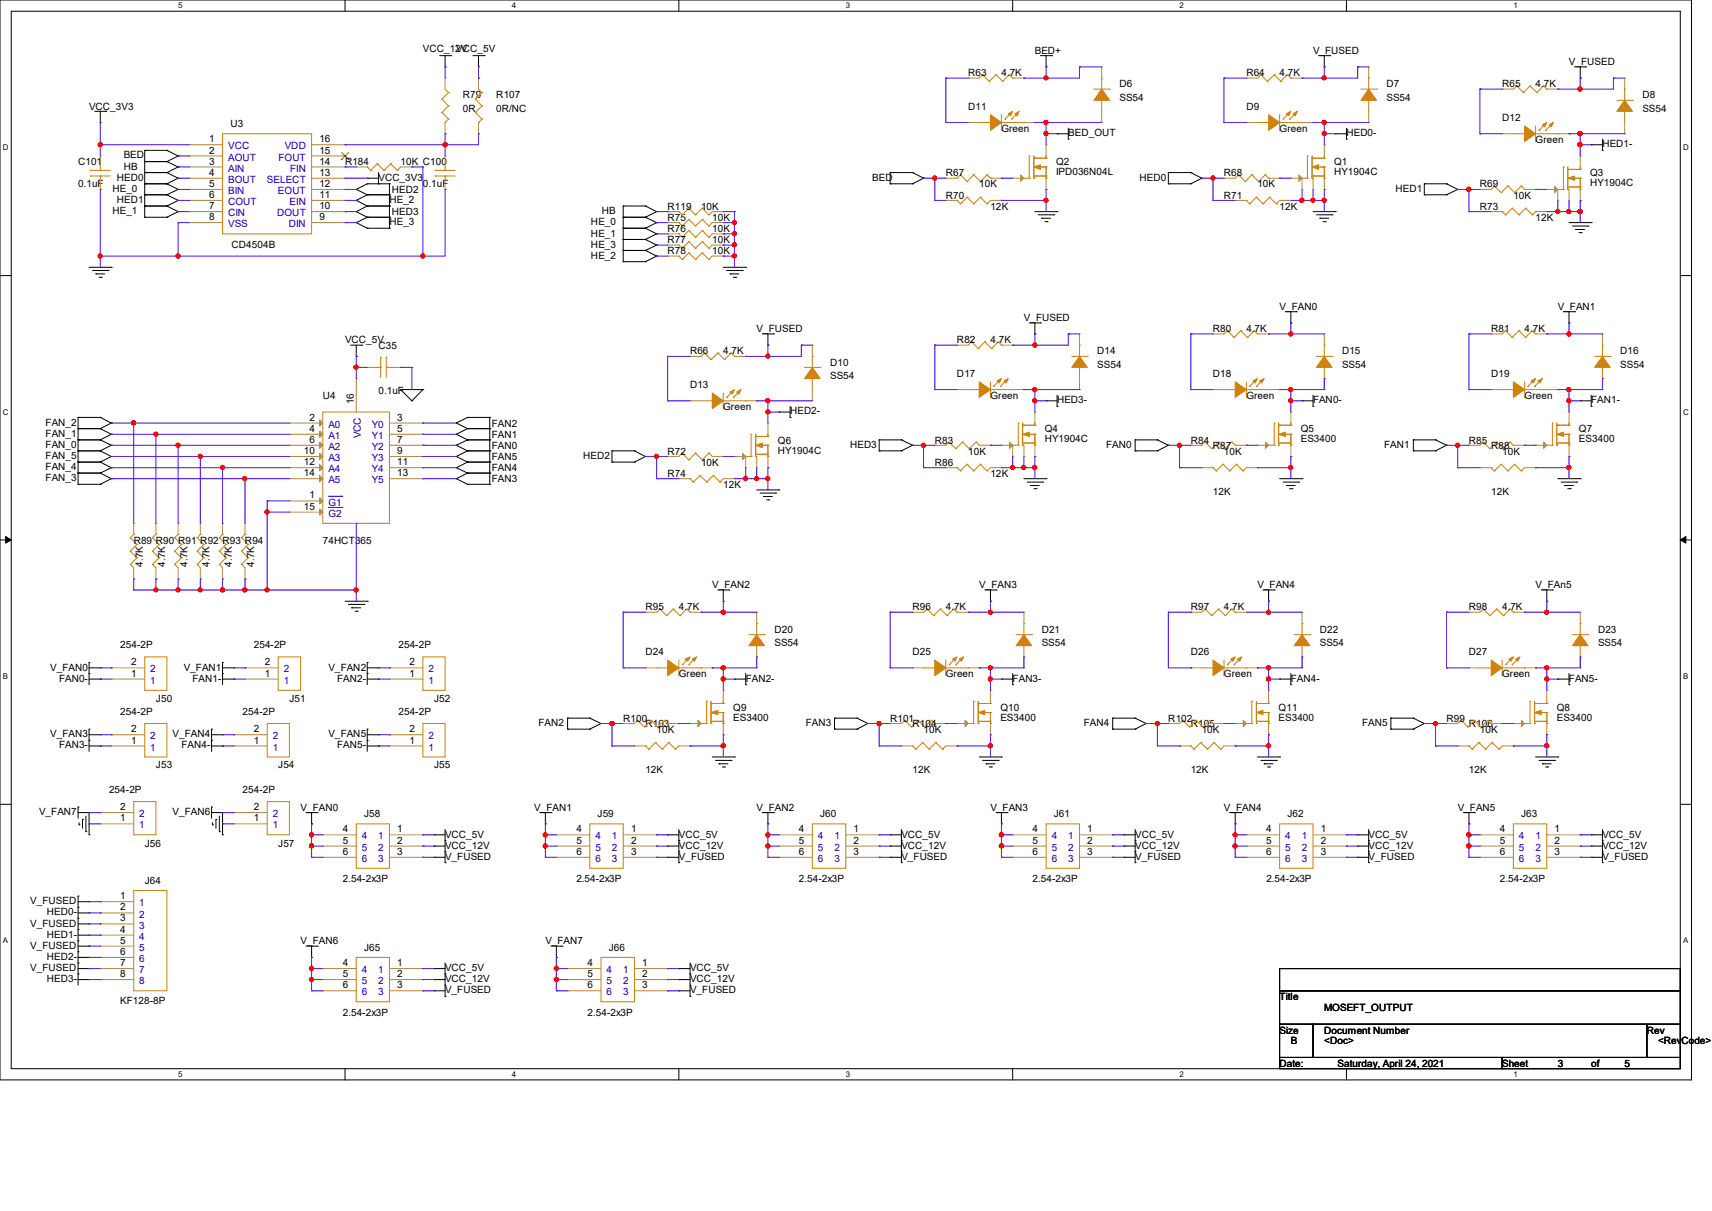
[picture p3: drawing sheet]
<svg xmlns="http://www.w3.org/2000/svg" width="297mm" height="210mm" viewBox="0 0 297 210" stroke-linecap="round" stroke-linejoin="round" font-family="sans-serif">
<defs><g id="words">
<g font-size="1.7">
<text x="73.4" y="9">VCC_12V</text>
<text x="79.2" y="9">VCC_5V</text>
<text x="179.5" y="9.4">BED+</text>
<text x="227.8" y="9.4">V_FUSED</text>
<text x="272.2" y="11.3">V_FUSED</text>
<text x="80.3" y="17.1">R79</text>
<text x="86.1" y="17.1">R107</text>
<text x="168" y="13.2">R63</text>
<text x="173.7" y="13.2">4.7K</text>
<text x="194.2" y="15.2">D6</text>
<text x="194.2" y="17.4">SS54</text>
<text x="216.2" y="13.2">R64</text>
<text x="222" y="13.2">4.7K</text>
<text x="240.5" y="15.2">D7</text>
<text x="240.5" y="17.4">SS54</text>
<text x="260.6" y="15.2">R65</text>
<text x="266.4" y="15.2">4.7K</text>
<text x="284.9" y="17.1">D8</text>
<text x="15.5" y="19">VCC_3V3</text>
<text x="40" y="22.1">U3</text>
<text x="80.3" y="19.4">0R</text>
<text x="86.1" y="19.4">0R/NC</text>
<text x="168" y="19">D11</text>
<text x="173.7" y="22.9">Green</text>
<text x="185.3" y="23.6">BED_OUT</text>
<text x="216.2" y="19">D9</text>
<text x="222" y="22.9">Green</text>
<text x="233.6" y="23.6">HED0-</text>
<text x="260.6" y="20.9">D12</text>
<text x="284.9" y="19.4">SS54</text>
<text x="13.5" y="28.7">C101</text>
<text x="21.5" y="29.4">HB</text>
<text x="21.5" y="27.5">BED</text>
<text x="36.3" y="24.7">1</text>
<text x="36.3" y="26.6">2</text>
<text x="36.3" y="28.5">3</text>
<text x="55.4" y="28.5">14</text>
<text x="55.4" y="26.6">15</text>
<text x="55.4" y="24.7">16</text>
<text x="59.9" y="28.7">R184</text>
<text x="69.5" y="28.7">10K C100</text>
<text x="183.2" y="28.7">Q2</text>
<text x="231.5" y="28.7">Q1</text>
<text x="266.4" y="24.8">Green</text>
<text x="278" y="25.6">HED1-</text>
<text x="13.5" y="32.5">0.1uF</text>
<text x="19.5" y="33.3">HE_0</text>
<text x="20.3" y="31.4">HED0</text>
<text x="20.3" y="35.2">HED1</text>
<text x="36.3" y="30.5">4</text>
<text x="36.3" y="32.4">5</text>
<text x="36.3" y="34.3">6</text>
<text x="55.4" y="34.3">11</text>
<text x="55.4" y="32.4">12</text>
<text x="55.4" y="30.5">13</text>
<text x="65.7" y="31.4">VCC_3V3</text>
<text x="67.6" y="35.2">HE_2</text>
<text x="68" y="33.5">HED2</text>
<text x="73.4" y="32.5">0.1uF</text>
<text x="151.3" y="31.4">BED</text>
<text x="164.1" y="30.6">R67</text>
<text x="164.1" y="34.5">R70</text>
<text x="169.9" y="32.5">10K</text>
<text x="183.2" y="30.4">IPD036N04L</text>
<text x="197.7" y="31.4">HED0</text>
<text x="212.3" y="34.5">R71</text>
<text x="212.3" y="30.6">R68</text>
<text x="218.1" y="32.5">10K</text>
<text x="231.5" y="30.4">HY1904C</text>
<text x="242.1" y="33.3">HED1</text>
<text x="256.7" y="32.5">R69</text>
<text x="262.5" y="34.5">10K</text>
<text x="275.9" y="30.6">Q3</text>
<text x="275.9" y="32.3">HY1904C</text>
<text x="19.5" y="37.1">HE_1</text>
<text x="36.3" y="36.3">7</text>
<text x="36.3" y="38.2">8</text>
<text x="55.4" y="38.2">9</text>
<text x="55.4" y="36.3">10</text>
<text x="67.6" y="39.1">HE_3</text>
<text x="68" y="37.3">HED3</text>
<text x="102.5" y="39.1">HE_0</text>
<text x="102.5" y="41">HE_1</text>
<text x="104.4" y="37.1">HB</text>
<text x="115.8" y="38.3">R75</text>
<text x="115.8" y="40.2">R76</text>
<text x="115.8" y="36.4">R119</text>
<text x="121.6" y="36.4">10K</text>
<text x="123.6" y="38.3">10K</text>
<text x="123.6" y="40.2">10K</text>
<text x="171.8" y="36.4">12K</text>
<text x="222" y="36.4">12K</text>
<text x="256.7" y="36.4">R73</text>
<text x="266.4" y="38.3">12K</text>
<text x="40.2" y="42.9">CD4504B</text>
<text x="102.5" y="42.9">HE_3</text>
<text x="102.5" y="44.9">HE_2</text>
<text x="115.8" y="42.2">R77</text>
<text x="115.8" y="44.1">R78</text>
<text x="123.6" y="42.2">10K</text>
<text x="123.6" y="44.1">10K</text>
<text x="222" y="53.8">V_FAN0</text>
<text x="270.2" y="53.8">V_FAN1</text>
<text x="59.9" y="59.5">VCC_5V</text>
<text x="131.3" y="57.6">V_FUSED</text>
<text x="166" y="59.5">R82</text>
<text x="171.8" y="59.5">4.7K</text>
<text x="177.6" y="55.7">V_FUSED</text>
<text x="210.4" y="57.6">R80</text>
<text x="216.2" y="57.6">4.7K</text>
<text x="258.7" y="57.6">R81</text>
<text x="264.5" y="57.6">4.7K</text>
<text x="65.7" y="60.5">C35</text>
<text x="119.7" y="61.5">R66</text>
<text x="125.5" y="61.5">4.7K</text>
<text x="144" y="63.4">D10</text>
<text x="144" y="65.7">SS54</text>
<text x="166" y="65.3">D17</text>
<text x="190.4" y="61.5">D14</text>
<text x="190.4" y="63.8">SS54</text>
<text x="210.4" y="65.3">D18</text>
<text x="232.8" y="61.5">D15</text>
<text x="232.8" y="63.8">SS54</text>
<text x="258.7" y="65.3">D19</text>
<text x="281.1" y="61.5">D16</text>
<text x="281.1" y="63.8">SS54</text>
<text x="56" y="69.2">U4</text>
<text x="61.4" y="70.1" transform="rotate(-90 61.4 70.1)">16</text>
<text x="65.7" y="68.4">0.1uF</text>
<text x="119.7" y="67.3">D13</text>
<text x="125.5" y="71.1">Green</text>
<text x="137.1" y="71.9">HED2-</text>
<text x="171.8" y="69.2">Green</text>
<text x="183.4" y="70">HED3-</text>
<text x="216.2" y="69.2">Green</text>
<text x="227.8" y="70">FAN0-</text>
<text x="264.5" y="69.2">Green</text>
<text x="276" y="70">FAN1-</text>
<text x="7.9" y="73.8">FAN_2</text>
<text x="7.9" y="75.7">FAN_1</text>
<text x="7.9" y="77.7">FAN_0</text>
<text x="53.7" y="72.9">2</text>
<text x="53.7" y="74.9">4</text>
<text x="53.7" y="76.8">6</text>
<text x="68.9" y="72.9">3</text>
<text x="68.9" y="74.9">5</text>
<text x="68.9" y="76.8">7</text>
<text x="85.3" y="74">FAN2</text>
<text x="85.3" y="75.9">FAN1</text>
<text x="85.3" y="77.9">FAN0</text>
<text x="135" y="76.9">Q6</text>
<text x="147.5" y="77.7">HED3</text>
<text x="162.2" y="76.9">R83</text>
<text x="181.3" y="75">Q4</text>
<text x="181.3" y="76.7">HY1904C</text>
<text x="191.9" y="77.7">FAN0</text>
<text x="206.6" y="76.9">R84</text>
<text x="210.4" y="77.9">R87</text>
<text x="225.7" y="75">Q5</text>
<text x="225.7" y="76.7">ES3400</text>
<text x="240.2" y="77.7">FAN1</text>
<text x="254.8" y="76.9">R85</text>
<text x="258.7" y="77.9">R88</text>
<text x="273.9" y="75">Q7</text>
<text x="273.9" y="76.7">ES3400</text>
<text x="7.9" y="79.6">FAN_5</text>
<text x="7.9" y="81.5">FAN_4</text>
<text x="7.9" y="83.5">FAN_3</text>
<text x="52.7" y="78.7">10</text>
<text x="52.7" y="80.7">12</text>
<text x="52.7" y="82.6">14</text>
<text x="68.9" y="78.7">9</text>
<text x="68.9" y="80.7">11</text>
<text x="68.9" y="82.6">13</text>
<text x="85.3" y="79.8">FAN5</text>
<text x="85.3" y="81.7">FAN4</text>
<text x="85.3" y="83.6">FAN3</text>
<text x="101.2" y="79.6">HED2</text>
<text x="115.8" y="82.7">R74</text>
<text x="115.8" y="78.8">R72</text>
<text x="121.6" y="80.8">10K</text>
<text x="135" y="78.7">HY1904C</text>
<text x="162.2" y="80.8">R86</text>
<text x="168" y="78.8">10K</text>
<text x="171.8" y="82.7">12K</text>
<text x="212.3" y="78.8">10K</text>
<text x="260.6" y="78.8">10K</text>
<text x="52.7" y="88.4">15</text>
<text x="53.7" y="86.4">1</text>
<text x="125.5" y="84.6">12K</text>
<text x="210.4" y="85.8">12K</text>
<text x="258.7" y="85.8">12K</text>
<text x="23.2" y="94.3">R89 R90 R91 R92 R93 R94</text>
<text x="56" y="94.3">74HCT365</text>
<text x="24.8" y="98.3" transform="rotate(-90 24.8 98.3)">4.7K</text>
<text x="28.7" y="98.3" transform="rotate(-90 28.7 98.3)">4.7K</text>
<text x="32.5" y="98.3" transform="rotate(-90 32.5 98.3)">4.7K</text>
<text x="36.4" y="98.3" transform="rotate(-90 36.4 98.3)">4.7K</text>
<text x="40.2" y="98.3" transform="rotate(-90 40.2 98.3)">4.7K</text>
<text x="44.1" y="98.3" transform="rotate(-90 44.1 98.3)">4.7K</text>
<text x="112" y="105.9">R95</text>
<text x="117.8" y="105.9">4.7K</text>
<text x="123.6" y="102">V_FAN2</text>
<text x="158.3" y="105.9">R96</text>
<text x="164.1" y="105.9">4.7K</text>
<text x="169.9" y="102">V_FAN3</text>
<text x="206.6" y="105.9">R97</text>
<text x="212.3" y="105.9">4.7K</text>
<text x="218.1" y="102">V_FAN4</text>
<text x="254.8" y="105.9">R98</text>
<text x="260.6" y="105.9">4.7K</text>
<text x="266.4" y="102">V_FAn5</text>
<text x="20.9" y="112.4">254-2P</text>
<text x="44" y="112.4">254-2P</text>
<text x="69.1" y="112.4">254-2P</text>
<text x="112" y="113.6">D24</text>
<text x="134.4" y="109.7">D20</text>
<text x="134.4" y="112.1">SS54</text>
<text x="158.3" y="113.6">D25</text>
<text x="180.7" y="109.7">D21</text>
<text x="180.7" y="112.1">SS54</text>
<text x="206.6" y="113.6">D26</text>
<text x="229" y="109.7">D22</text>
<text x="229" y="112.1">SS54</text>
<text x="254.8" y="113.6">D27</text>
<text x="277.2" y="109.7">D23</text>
<text x="277.2" y="112.1">SS54</text>
<text x="8.7" y="116.3">V_FAN0</text>
<text x="10.2" y="118.2">FAN0-</text>
<text x="22.8" y="117.3">1</text>
<text x="22.8" y="115.4">2</text>
<text x="31.9" y="116.3">V_FAN1</text>
<text x="33.4" y="118.2">FAN1-</text>
<text x="45.9" y="117.3">1</text>
<text x="45.9" y="115.4">2</text>
<text x="57" y="116.3">V_FAN2</text>
<text x="58.5" y="118.2">FAN2-</text>
<text x="71" y="117.3">1</text>
<text x="71" y="115.4">2</text>
<text x="117.8" y="117.4">Green</text>
<text x="129.4" y="118.2">FAN2-</text>
<text x="164.1" y="117.4">Green</text>
<text x="175.7" y="118.2">FAN3-</text>
<text x="212.3" y="117.4">Green</text>
<text x="223.9" y="118.2">FAN4-</text>
<text x="260.6" y="117.4">Green</text>
<text x="272.2" y="118.2">FAN5-</text>
<text x="20.9" y="124">254-2P</text>
<text x="27.1" y="121.7">J50</text>
<text x="42.1" y="124">254-2P</text>
<text x="50.2" y="121.7">J51</text>
<text x="69.1" y="124">254-2P</text>
<text x="75.3" y="121.7">J52</text>
<text x="93.4" y="125.9">FAN2</text>
<text x="108.1" y="125.2">R100</text>
<text x="127.2" y="123.2">Q9</text>
<text x="127.2" y="125">ES3400</text>
<text x="139.8" y="125.9">FAN3</text>
<text x="154.4" y="125.2">R101</text>
<text x="173.6" y="123.2">Q10</text>
<text x="173.6" y="125">ES3400</text>
<text x="188" y="125.9">FAN4</text>
<text x="202.7" y="125.2">R102</text>
<text x="221.8" y="123.2">Q11</text>
<text x="221.8" y="125">ES3400</text>
<text x="236.3" y="125.9">FAN5</text>
<text x="250.9" y="125.2">R99</text>
<text x="270.1" y="123.2">Q8</text>
<text x="270.1" y="125">ES3400</text>
<text x="8.7" y="127.9">V_FAN3</text>
<text x="10.2" y="129.8">FAN3-</text>
<text x="22.8" y="128.9">1</text>
<text x="22.8" y="127">2</text>
<text x="29.9" y="127.9">V_FAN4</text>
<text x="31.5" y="129.8">FAN4-</text>
<text x="44" y="128.9">1</text>
<text x="44" y="127">2</text>
<text x="57" y="127.9">V_FAN5</text>
<text x="58.5" y="129.8">FAN5-</text>
<text x="71" y="128.9">1</text>
<text x="71" y="127">2</text>
<text x="112" y="126.2">R103</text>
<text x="113.9" y="127.1">10K</text>
<text x="158.3" y="126.2">R104</text>
<text x="160.2" y="127.1">10K</text>
<text x="206.6" y="126.2">R105</text>
<text x="208.5" y="127.1">10K</text>
<text x="254.8" y="126.2">R106</text>
<text x="256.7" y="127.1">10K</text>
<text x="18.9" y="137.5">254-2P</text>
<text x="27.1" y="133.3">J53</text>
<text x="42.1" y="137.5">254-2P</text>
<text x="48.3" y="133.3">J54</text>
<text x="75.3" y="133.3">J55</text>
<text x="112" y="134.1">12K</text>
<text x="158.3" y="134.1">12K</text>
<text x="206.6" y="134.1">12K</text>
<text x="254.8" y="134.1">12K</text>
<text x="6.8" y="141.4">V_FAN7</text>
<text x="20.9" y="142.4">1</text>
<text x="20.9" y="140.5">2</text>
<text x="29.9" y="141.4">V_FAN6</text>
<text x="44" y="142.4">1</text>
<text x="44" y="140.5">2</text>
<text x="52.2" y="140.6">V_FAN0</text>
<text x="63.2" y="141.8">J58</text>
<text x="92.7" y="140.6">V_FAN1</text>
<text x="103.7" y="141.8">J59</text>
<text x="131.3" y="140.6">V_FAN2</text>
<text x="142.3" y="141.8">J60</text>
<text x="171.8" y="140.6">V_FAN3</text>
<text x="182.8" y="141.8">J61</text>
<text x="212.3" y="140.6">V_FAN4</text>
<text x="223.3" y="141.8">J62</text>
<text x="252.9" y="140.6">V_FAN5</text>
<text x="263.9" y="141.8">J63</text>
<text x="25.1" y="146.8">J56</text>
<text x="48.3" y="146.8">J57</text>
<text x="59.5" y="144.4">4</text>
<text x="59.5" y="146.3">5</text>
<text x="59.5" y="148.2">6</text>
<text x="68.9" y="144.4">1</text>
<text x="68.9" y="146.3">2</text>
<text x="68.9" y="148.2">3</text>
<text x="77.2" y="145.2">VCC_5V</text>
<text x="77.2" y="147.2">VCC_12V</text>
<text x="77.2" y="149.1">V_FUSED</text>
<text x="100" y="144.4">4</text>
<text x="100" y="146.3">5</text>
<text x="100" y="148.2">6</text>
<text x="109.5" y="144.4">1</text>
<text x="109.5" y="146.3">2</text>
<text x="109.5" y="148.2">3</text>
<text x="117.8" y="145.2">VCC_5V</text>
<text x="117.8" y="149.1">V_FUSED</text>
<text x="117.8" y="147.2">VCC_12V</text>
<text x="138.6" y="144.4">4</text>
<text x="138.6" y="146.3">5</text>
<text x="138.6" y="148.2">6</text>
<text x="148.1" y="144.4">1</text>
<text x="148.1" y="146.3">2</text>
<text x="148.1" y="148.2">3</text>
<text x="156.4" y="145.2">VCC_5V</text>
<text x="156.4" y="147.2">VCC_12V</text>
<text x="156.4" y="149.1">V_FUSED</text>
<text x="179.1" y="144.4">4</text>
<text x="179.1" y="146.3">5</text>
<text x="179.1" y="148.2">6</text>
<text x="188.6" y="144.4">1</text>
<text x="188.6" y="146.3">2</text>
<text x="188.6" y="148.2">3</text>
<text x="196.9" y="145.2">VCC_5V</text>
<text x="196.9" y="147.2">VCC_12V</text>
<text x="196.9" y="149.1">V_FUSED</text>
<text x="219.7" y="144.4">4</text>
<text x="219.7" y="146.3">5</text>
<text x="219.7" y="148.2">6</text>
<text x="229.1" y="144.4">1</text>
<text x="229.1" y="146.3">2</text>
<text x="229.1" y="148.2">3</text>
<text x="237.4" y="145.2">VCC_5V</text>
<text x="237.4" y="147.2">VCC_12V</text>
<text x="237.4" y="149.1">V_FUSED</text>
<text x="260.2" y="144.4">4</text>
<text x="260.2" y="146.3">5</text>
<text x="260.2" y="148.2">6</text>
<text x="269.7" y="144.4">1</text>
<text x="269.7" y="146.3">2</text>
<text x="269.7" y="148.2">3</text>
<text x="278" y="145.2">VCC_5V</text>
<text x="278" y="147.2">VCC_12V</text>
<text x="278" y="149.1">V_FUSED</text>
<text x="20.9" y="156">1</text>
<text x="25.1" y="153.4">J64</text>
<text x="59.5" y="152.9">2.54-2x3P</text>
<text x="100" y="152.9">2.54-2x3P</text>
<text x="138.6" y="152.9">2.54-2x3P</text>
<text x="179.1" y="152.9">2.54-2x3P</text>
<text x="219.7" y="152.9">2.54-2x3P</text>
<text x="260.2" y="152.9">2.54-2x3P</text>
<text x="5.2" y="156.8">V_FUSED</text>
<text x="5.2" y="160.7">V_FUSED</text>
<text x="8.1" y="158.7">HED0-</text>
<text x="20.9" y="157.9">2</text>
<text x="20.9" y="159.8">3</text>
<text x="20.9" y="161.8">4</text>
<text x="5.2" y="164.5">V_FUSED</text>
<text x="8.1" y="162.6">HED1-</text>
<text x="8.1" y="166.5">HED2-</text>
<text x="20.9" y="163.7">5</text>
<text x="20.9" y="165.6">6</text>
<text x="20.9" y="167.6">7</text>
<text x="52.2" y="163.8">V_FAN6</text>
<text x="59.5" y="167.6">4</text>
<text x="63.2" y="164.9">J65</text>
<text x="68.9" y="167.6">1</text>
<text x="94.6" y="163.8">V_FAN7</text>
<text x="101.9" y="167.6">4</text>
<text x="105.6" y="164.9">J66</text>
<text x="111.4" y="167.6">1</text>
<text x="5.2" y="168.4">V_FUSED</text>
<text x="8.1" y="170.3">HED3-</text>
<text x="20.9" y="169.5">8</text>
<text x="59.5" y="169.5">5</text>
<text x="59.5" y="171.4">6</text>
<text x="68.9" y="169.5">2</text>
<text x="68.9" y="171.4">3</text>
<text x="77.2" y="168.4">VCC_5V</text>
<text x="77.2" y="170.3">VCC_12V</text>
<text x="77.2" y="172.3">V_FUSED</text>
<text x="101.9" y="169.5">5</text>
<text x="101.9" y="171.4">6</text>
<text x="111.4" y="169.5">2</text>
<text x="111.4" y="171.4">3</text>
<text x="119.7" y="168.4">VCC_5V</text>
<text x="119.7" y="170.3">VCC_12V</text>
<text x="119.7" y="172.3">V_FUSED</text>
<text x="222" y="173.4">Title</text>
<text x="20.9" y="174.2">KF128-8P</text>
<text x="59.5" y="176.1">2.54-2x3P</text>
<text x="101.9" y="176.1">2.54-2x3P</text>
<text x="222" y="179.2">Size</text>
<text x="229.7" y="175.3">MOSEFT_OUTPUT</text>
<text x="229.7" y="179.2">Document Number</text>
<text x="285.7" y="179.2">Rev</text>
<text x="222" y="185">Date:</text>
<text x="223.9" y="181.1">B</text>
<text x="229.7" y="181.1">&lt;Doc&gt;</text>
<text x="232.1" y="185">Saturday, April 24, 2021</text>
<text x="260.6" y="185">Sheet</text>
<text x="270.2" y="185">3</text>
<text x="276" y="185">of</text>
<text x="281.8" y="185">5</text>
<text x="287.7" y="181.1">&lt;RevCode&gt;</text>
</g>
<g font-size="1.7" fill="#00c">
<text x="39.6" y="25.9">VCC</text>
<text x="39.6" y="27.9">AOUT</text>
<text x="39.6" y="29.8">AIN</text>
<text x="48.3" y="27.9">FOUT</text>
<text x="49.4" y="25.9">VDD</text>
<text x="50.3" y="29.8">FIN</text>
<text x="39.6" y="31.7">BOUT</text>
<text x="39.6" y="33.7">BIN</text>
<text x="39.6" y="35.6">COUT</text>
<text x="46.3" y="31.7">SELECT</text>
<text x="48.2" y="33.7">EOUT</text>
<text x="50.2" y="35.6">EIN</text>
<text x="39.6" y="37.5">CIN</text>
<text x="39.6" y="39.4">VSS</text>
<text x="48.1" y="37.5">DOUT</text>
<text x="50.1" y="39.4">DIN</text>
<text x="57" y="74.2">A0</text>
<text x="57" y="76.1">A1</text>
<text x="62.6" y="76" transform="rotate(-90 62.6 76)">VCC</text>
<text x="64.5" y="74.2">Y0</text>
<text x="64.5" y="76.1">Y1</text>
<text x="57" y="78">A2</text>
<text x="57" y="80">A3</text>
<text x="57" y="81.9">A4</text>
<text x="57" y="83.8">A5</text>
<text x="64.5" y="78">Y2</text>
<text x="64.5" y="80">Y3</text>
<text x="64.5" y="81.9">Y4</text>
<text x="64.5" y="83.8">Y5</text>
<text x="57" y="87.7">G1</text>
<text x="57" y="89.6">G2</text>
<text x="26.1" y="118.6">1</text>
<text x="26.1" y="116.6">2</text>
<text x="49.2" y="118.6">1</text>
<text x="49.2" y="116.6">2</text>
<text x="74.3" y="118.6">1</text>
<text x="74.3" y="116.6">2</text>
<text x="26.1" y="130.2">1</text>
<text x="26.1" y="128.2">2</text>
<text x="47.3" y="130.2">1</text>
<text x="47.3" y="128.2">2</text>
<text x="74.3" y="130.2">1</text>
<text x="74.3" y="128.2">2</text>
<text x="24.2" y="143.7">1</text>
<text x="24.2" y="141.7">2</text>
<text x="47.3" y="143.7">1</text>
<text x="47.3" y="141.7">2</text>
<text x="62.8" y="145.6">4</text>
<text x="62.8" y="147.5">5</text>
<text x="62.8" y="149.5">6</text>
<text x="65.6" y="145.6">1</text>
<text x="65.6" y="147.5">2</text>
<text x="65.6" y="149.5">3</text>
<text x="103.3" y="145.6">4</text>
<text x="103.3" y="147.5">5</text>
<text x="103.3" y="149.5">6</text>
<text x="106.2" y="145.6">1</text>
<text x="106.2" y="147.5">2</text>
<text x="106.2" y="149.5">3</text>
<text x="141.9" y="145.6">4</text>
<text x="141.9" y="147.5">5</text>
<text x="141.9" y="149.5">6</text>
<text x="144.8" y="145.6">1</text>
<text x="144.8" y="147.5">2</text>
<text x="144.8" y="149.5">3</text>
<text x="182.5" y="145.6">4</text>
<text x="182.5" y="147.5">5</text>
<text x="182.5" y="149.5">6</text>
<text x="185.3" y="145.6">1</text>
<text x="185.3" y="147.5">2</text>
<text x="185.3" y="149.5">3</text>
<text x="223" y="145.6">4</text>
<text x="223" y="147.5">5</text>
<text x="223" y="149.5">6</text>
<text x="225.8" y="145.6">1</text>
<text x="225.8" y="147.5">2</text>
<text x="225.8" y="149.5">3</text>
<text x="263.5" y="145.6">4</text>
<text x="263.5" y="147.5">5</text>
<text x="263.5" y="149.5">6</text>
<text x="266.4" y="145.6">1</text>
<text x="266.4" y="147.5">2</text>
<text x="266.4" y="149.5">3</text>
<text x="24.2" y="157.2">1</text>
<text x="24.2" y="159.1">2</text>
<text x="24.2" y="161">3</text>
<text x="24.2" y="163">4</text>
<text x="24.2" y="164.9">5</text>
<text x="24.2" y="166.8">6</text>
<text x="24.2" y="168.8">7</text>
<text x="24.2" y="170.7">8</text>
<text x="62.8" y="168.8">4</text>
<text x="62.8" y="170.7">5</text>
<text x="62.8" y="172.6">6</text>
<text x="65.6" y="168.8">1</text>
<text x="65.6" y="170.7">2</text>
<text x="65.6" y="172.6">3</text>
<text x="105.2" y="168.8">4</text>
<text x="105.2" y="170.7">5</text>
<text x="105.2" y="172.6">6</text>
<text x="108.1" y="168.8">1</text>
<text x="108.1" y="170.7">2</text>
<text x="108.1" y="172.6">3</text>
</g>
<g font-size="1.4">
<text x="30.9" y="1.4">5</text>
<text x="88.8" y="1.4">4</text>
<text x="146.7" y="1.4">3</text>
<text x="204.6" y="1.4">2</text>
<text x="262.6" y="1.4">1</text>
<text x=".5" y="26.1">D</text>
<text x="292" y="26.1">D</text>
<text x=".5" y="71.9">C</text>
<text x="292" y="71.9">C</text>
<text x=".5" y="117.8">B</text>
<text x="292" y="117.8">B</text>
<text x=".5" y="163.6">A</text>
<text x="292" y="163.6">A</text>
<text x="30.9" y="186.8">5</text>
<text x="88.8" y="186.8">4</text>
<text x="146.7" y="186.8">3</text>
<text x="204.6" y="186.8">2</text>
<text x="262.6" y="186.8">1</text>
</g>
</g></defs>
<path d="M0 0h293.5v187.3h-293.5zM1.9 1.9h289.6v183.4h-289.6z" fill="none" stroke="#000" stroke-width=".17"/>
<g fill="#fff">
<path d="M30.9 .2h.8v1.5h-.8z"/>
<path d="M30.9 185.5h.8v1.6h-.8z"/>
</g>
<path d="M59.9 0v1.9M59.9 185.3v2" fill="none" stroke="#000" stroke-width=".17"/>
<g fill="#fff">
<path d="M88.8 .2h.8v1.5h-.8z"/>
<path d="M88.8 185.5h.8v1.6h-.8z"/>
</g>
<path d="M117.8 0v1.9M117.8 185.3v2" fill="none" stroke="#000" stroke-width=".17"/>
<g fill="#fff">
<path d="M146.7 .2h.8v1.5h-.8z"/>
<path d="M146.7 185.5h.8v1.6h-.8z"/>
</g>
<path d="M175.7 0v1.9M175.7 185.3v2" fill="none" stroke="#000" stroke-width=".17"/>
<g fill="#fff">
<path d="M204.6 .2h.8v1.5h-.8z"/>
<path d="M204.6 185.5h.8v1.6h-.8z"/>
</g>
<path d="M233.6 0v1.9M233.6 185.3v2" fill="none" stroke="#000" stroke-width=".17"/>
<g fill="#fff">
<path d="M262.6 .2h.7v1.5h-.7z"/>
<path d="M262.6 185.5h.7v1.6h-.7z"/>
<path d="M.5 24.8h1v1.6h-1z"/>
<path d="M292 24.8h1v1.6h-1z"/>
<path d="M.5 70.7h1v1.5h-1z"/>
<path d="M292 70.7h1v1.5h-1z"/>
</g>
<path d="M0 47.8h1.9M291.5 47.8h2" fill="none" stroke="#000" stroke-width=".17"/>
<g fill="#fff">
<path d="M.5 116.5h.9v1.6h-.9z"/>
<path d="M292 116.5h.9v1.6h-.9z"/>
</g>
<path d="M0 93.6h1.9M291.5 93.6h2" fill="none" stroke="#000" stroke-width=".17"/>
<path d="M1 93l.9 .6-.9 .6zM291.5 93.6l1-.6v1.2z" fill="#000" stroke="#000" stroke-width=".17"/>
<g fill="#fff">
<path d="M.5 162.4h.9v1.5h-.9z"/>
<path d="M292 162.4h.9v1.5h-.9z"/>
</g>
<g fill="none" stroke="#000" stroke-width=".17">
<path d="M16.4 19.3h2M17.4 19.3v2M18.4 19.3h.1M76.3 9.7h1.9M77.2 11.6h.1M77.2 9.7v1.9M78.2 9.7h.1M82 9.7h2M83 11.6h.1M83 9.7v1.9M84 9.7h.1M180.5 9.7h2"/>
<path d="M181.5 11.6h.1M181.5 9.7v1.9M182.5 9.7h.1M228.8 9.7h1.9M229.7 11.6h.1M229.7 9.7v1.9M230.7 9.7h.1M273.2 11.6h1.9M274.2 13.5h.1M274.2 11.6v1.9M275.1 11.6h.1M17.4 21.3h.1"/>
<path d="M25.1 33.8h.1M25.1 31.9h.1M25.1 29.9h.1M25.1 37.7h.1M25.1 35.7h.1M25.1 28h.1M25.1 26.1h.1M25.1 31.9h3.9M25.1 29.9h3.9M25.1 33.8h3.9M25.1 26.1v11.6M25.1 37.7h3.9"/>
<path d="M25.1 35.7h3.9M25.1 28h3.9M25.1 26.1h3.9M29 33.8h.1M29 31.9h.1M29 29.9h.1M29 37.7h.1M29 35.7h.1M29 28h.1M29 26.1h.1M29 31.9l1.9 1M29 29.9l1.9 1"/>
<path d="M29 35.7l1.9 1M29 33.8l1.9 1M29 28l1.9 1M29 26.1l1.9 1M30.9 32.9h.1M30.9 30.9h.1M30.9 36.7h.1M30.9 34.8h.1M30.9 29h.1M30.9 27.1h.1M30.9 32.9l-1.9 .9M30.9 30.9l-1.9 1"/>
<path d="M30.9 36.7l-1.9 1M30.9 34.8l-1.9 .9M30.9 29l-1.9 .9M30.9 27.1l-1.9 .9M61.8 38.6h.1M61.8 36.7h.1M61.8 34.8h.1M61.8 32.9h.1M61.8 38.6l1.9 1M61.8 36.7l1.9 1M61.8 34.8l1.9 .9M61.8 32.9l1.9 .9"/>
<path d="M63.7 37.7h.1M63.7 39.6h.1M63.7 35.7h.1M63.7 33.8h.1M63.7 31.9h.1M63.7 30.9h.1M63.7 31.9h3.9M63.7 33.8h3.9M63.7 37.7h3.9M63.7 35.7h3.9M63.7 37.7l-1.9 .9M63.7 39.6h3.9"/>
<path d="M63.7 35.7l-1.9 1M63.7 33.8l-1.9 1M63.7 31.9l-1.9 1M63.7 30.9h2M65.7 31.9h.1M65.7 29.9v2M67.6 37.7h.1M67.6 39.6h.1M67.6 35.7h.1M67.6 33.8h.1M67.6 31.9h.1M67.6 31.9v7.7"/>
<path d="M108.1 37.7h.1M108.1 35.7h.1M108.1 39.6h.1M108.1 37.7h3.9M108.1 35.7h3.9M108.1 35.7v9.7M108.1 39.6h3.9M112 37.7h.1M112 35.7h.1M112 39.6h.1M112 35.7l1.9 1M112 37.7l1.9 .9"/>
<path d="M112 39.6l1.9 1M113.9 36.7h.1M113.9 38.6h.1M113.9 36.7l-1.9 1M113.9 38.6l-1.9 1M154.4 31.9h.1M154.4 29.9h.1M154.4 31.9h3.9M154.4 29.9v2M154.4 29.9h3.9M158.3 31.9h.1M158.3 29.9h.1"/>
<path d="M158.3 29.9l1.9 1M160.2 30.9h.1M160.2 30.9l-1.9 1M179.5 36.7h3.9M180.1 37.3h2.7M180.7 37.8h.1M180.7 37.8h1.5M181.3 38.4h.4M181.7 38.4h.1M182.8 37.3h.1M183.4 23.2h.1M183.4 36.7h.1"/>
<path d="M183.4 23.2h1.9M185.3 24.1h.1M185.3 22.2v1.9M202.7 31.9h.1M202.7 29.9h.1M202.7 31.9h3.9M202.7 29.9h3.9M202.7 29.9v2M206.6 31.9h.1M206.6 29.9h.1M206.6 29.9l1.9 1M208.5 30.9h.1"/>
<path d="M208.5 30.9l-1.9 1M227.8 36.7h3.8M228.4 37.3h2.7M229 37.8h.1M229 37.8h1.5M229.5 38.4h.4M229.9 38.4h.1M231.1 37.3h.1M231.6 23.2h.1M231.6 36.7h.1M231.6 23.2h2M233.6 24.1h.1"/>
<path d="M233.6 22.2v1.9M247.1 33.8h.1M247.1 31.9h.1M247.1 31.9h3.9M247.1 33.8h3.9M247.1 31.9v1.9M251 33.8h.1M251 31.9h.1M251 31.9l1.9 1M252.9 32.9h.1M252.9 32.9l-1.9 .9M272.2 38.6h3.9"/>
<path d="M272.8 39.2h2.7M273.3 39.8h.1M273.3 39.8h1.6M275.5 39.2h.1M276.1 25.1h.1M276.1 38.6h.1M276.1 25.1h1.9M278 26.1h.1M278 24.1v2M15.5 46.4h3.8M16 46.9h2.8M16.6 47.5h.1"/>
<path d="M16.6 47.5h1.6M17.2 48.1h.4M17.6 48.1h.1M18.8 46.9h.1M19.3 46.4h.1M60.8 59.9h1.9M61.8 59.9v1.9M62.7 59.9h.1M108.1 41.5h.1M108.1 43.4h.1M108.1 45.4h.1M108.1 41.5h3.9"/>
<path d="M108.1 43.4h3.9M108.1 45.4h3.9M112 41.5h.1M112 43.4h.1M112 45.4h.1M112 41.5l1.9 1M112 43.4l1.9 1M113.9 40.6h.1M113.9 42.5h.1M113.9 44.4h.1M113.9 40.6l-1.9 .9M113.9 42.5l-1.9 .9"/>
<path d="M113.9 44.4l-1.9 1M125.5 46.4h3.9M126.1 46.9h2.7M126.7 47.5h.1M126.7 47.5h1.5M127.2 48.1h.4M127.6 48.1h.1M128.8 46.9h.1M129.4 46.4h.1M132.2 57.9h2M133.2 59.9h.1M133.2 57.9v2"/>
<path d="M134.2 57.9h.1M178.6 56h1.9M179.5 57.9h.1M179.5 56v1.9M180.5 56h.1M223 54.1h1.9M223.9 56h.1M223.9 54.1v1.9M224.9 54.1h.1M271.2 54.1h2M272.2 56h.1M272.2 54.1v1.9"/>
<path d="M273.2 54.1h.1M273.9 40.3h.4M274.3 40.3h.1M13.5 74.3h.1M13.5 72.4h.1M13.5 76.3h.1M13.5 78.2h.1M13.5 78.2h3.9M13.5 76.3h3.9M13.5 74.3h3.9M13.5 72.4v11.6M13.5 72.4h3.9"/>
<path d="M17.4 74.3h.1M17.4 72.4h.1M17.4 76.3h.1M17.4 78.2h.1M17.4 72.4l1.9 1M17.4 74.3l1.9 1M17.4 76.3l1.9 .9M17.4 78.2l1.9 1M19.3 73.4h.1M19.3 75.3h.1M19.3 77.2h.1M19.3 79.2h.1"/>
<path d="M19.3 73.4l-1.9 .9M19.3 75.3l-1.9 1M19.3 77.2l-1.9 1M19.3 79.2l-1.9 .9M61.8 61.8h.1M69.5 67.6h.1M69.5 67.6h3.9M69.5 67.6l2 1.9M71.5 69.5h.1M73.4 67.6h.1M73.4 67.6l-1.9 1.9M79.2 73.4h.1"/>
<path d="M79.2 75.3h.1M79.2 77.2h.1M79.2 79.2h.1M79.2 73.4l1.9 .9M79.2 75.3l1.9 1M79.2 77.2l1.9 1M79.2 79.2l1.9 .9M81.1 72.4h.1M81.1 74.3h.1M81.1 76.3h.1M81.1 78.2h.1M81.1 78.2h3.9"/>
<path d="M81.1 76.3h3.9M81.1 74.3h3.9M81.1 72.4h3.9M81.1 72.4l-1.9 1M81.1 74.3l-1.9 1M81.1 76.3l-1.9 .9M81.1 78.2l-1.9 1M85 72.4h.1M85 74.3h.1M85 76.3h.1M85 78.2h.1M85 72.4v11.6"/>
<path d="M106.2 78.2h.1M106.2 78.2h3.9M106.2 78.2v1.9M110.1 78.2h.1M110.1 78.2l1.9 1M112 79.2h.1M112 79.2l-1.9 .9M135.1 71.5h.1M135.1 71.5h2M137.1 72.4h.1M137.1 70.5v1.9M152.5 78.2h.1"/>
<path d="M152.5 76.3h.1M152.5 78.2h3.9M152.5 76.3h3.9M152.5 76.3v1.9M156.4 78.2h.1M156.4 76.3h.1M156.4 76.3l1.9 .9M158.3 77.2h.1M158.3 77.2l-1.9 1M181.5 69.5h.1M181.5 69.5h1.9M183.4 70.5h.1"/>
<path d="M183.4 68.5v2M196.9 78.2h.1M196.9 76.3h.1M196.9 78.2h3.9M196.9 76.3v1.9M196.9 76.3h3.9M200.8 78.2h.1M200.8 76.3h.1M200.8 76.3l1.9 .9M202.7 77.2h.1M202.7 77.2l-1.9 1M225.9 69.5h.1"/>
<path d="M225.9 69.5h1.9M227.8 70.5h.1M227.8 68.5v2M245.2 78.2h.1M245.2 76.3h.1M245.2 78.2h3.8M245.2 76.3h3.8M245.2 76.3v1.9M249 78.2h.1M249 76.3h.1M249 76.3l2 .9M251 77.2h.1"/>
<path d="M251 77.2l-2 1M274.2 69.5h.1M274.2 69.5h1.9M276.1 70.5h.1M276.1 68.5v2M13.5 80.1h.1M13.5 82h.1M13.5 84h.1M13.5 80.1h3.9M13.5 82h3.9M13.5 84h3.9M17.4 80.1h.1"/>
<path d="M17.4 82h.1M17.4 84h.1M17.4 80.1l1.9 1M17.4 82l1.9 1M19.3 81.1h.1M19.3 83h.1M19.3 81.1l-1.9 .9M19.3 83l-1.9 1M79.2 81.1h.1M79.2 83h.1M79.2 81.1l1.9 .9M79.2 83l1.9 1"/>
<path d="M81.1 80.1h.1M81.1 82h.1M81.1 84h.1M81.1 80.1h3.9M81.1 82h3.9M81.1 80.1l-1.9 1M81.1 84h3.9M81.1 82l-1.9 1M85 80.1h.1M85 82h.1M85 84h.1M106.2 80.1h.1"/>
<path d="M106.2 80.1h3.9M110.1 80.1h.1M131.3 85h3.8M131.9 85.5h2.7M132.5 86.1h.1M132.5 86.1h1.5M133 86.7h.4M133.4 86.7h.1M134.6 85.5h.1M135.1 85h.1M177.6 83h3.9M178.2 83.6h2.7"/>
<path d="M178.8 84.2h.1M178.8 84.2h1.5M179.4 84.8h.3M179.7 84.8h.1M180.9 83.6h.1M181.5 83h.1M222 83h3.9M222.6 83.6h2.7M223.2 84.2h.1M223.2 84.2h1.5M223.7 84.8h.5M224.2 84.8h.1"/>
<path d="M225.3 83.6h.1M225.9 83h.1M270.3 83h3.9M270.8 83.6h2.8M271.4 84.2h.1M271.4 84.2h1.6M272 84.8h.4M272.4 84.8h.1M273.6 83.6h.1M274.2 83h.1M15.5 114.9h.1M15.5 116.8h.1"/>
<path d="M15.5 117.8h1.9M15.5 115.8h1.9M15.5 114.9v3.8M17.4 115.8h.1M17.4 117.8h.1M38.6 114.9h.1M38.6 116.8h.1M38.6 117.8h2M38.6 115.8h2M38.6 114.9v3.8M40.6 115.8h.1M40.6 117.8h.1"/>
<path d="M59.9 104.3h3.8M60.5 104.8h2.7M61 105.4h.1M61 105.4h1.6M61.6 106h.4M62 106h.1M63.2 104.8h.1M63.7 104.3h.1M63.7 114.9h.1M63.7 116.8h.1M63.7 117.8h2M63.7 115.8h2"/>
<path d="M63.7 114.9v3.8M65.7 115.8h.1M65.7 117.8h.1M124.5 102.3h1.9M125.5 104.3h.1M125.5 102.3v2M126.4 102.3h.1M127.4 117.8h.1M127.4 117.8h2M129.4 118.7h.1M129.4 116.8v1.9M170.9 102.3h1.9"/>
<path d="M171.8 104.3h.1M171.8 102.3v2M172.8 102.3h.1M173.7 117.8h.1M173.7 117.8h2M175.7 118.7h.1M175.7 116.8v1.9M219.1 102.3h2M220.1 104.3h.1M220.1 102.3v2M221.1 102.3h.1M222 117.8h.1"/>
<path d="M222 117.8h1.9M223.9 118.7h.1M223.9 116.8v1.9M267.4 102.3h1.9M268.4 104.3h.1M268.4 102.3v2M269.3 102.3h.1M270.3 117.8h.1M270.3 117.8h1.9M272.2 118.7h.1M272.2 116.8v1.9M0 139.5h1.9"/>
<path d="M13.5 140h.1M13.5 140v1.9M15.5 126.4h.1M15.5 128.4h.1M15.5 126.4v3.9M15.5 127.4h1.9M15.5 129.4h1.9M17.4 127.4h.1M17.4 129.4h.1M36.7 126.4h.1M36.7 128.4h.1M36.7 140h.1"/>
<path d="M36.7 127.4h1.9M36.7 129.4h1.9M36.7 126.4v3.9M36.7 140v1.9M38.6 127.4h.1M38.6 129.4h.1M63.7 126.4h.1M63.7 128.4h.1M63.7 126.4v3.9M63.7 127.4h2M63.7 129.4h2M65.7 127.4h.1"/>
<path d="M65.7 129.4h.1M98.5 126.4h.1M98.5 124.5h.1M98.5 126.4h3.8M98.5 124.5h3.8M98.5 124.5v1.9M102.3 126.4h.1M102.3 124.5h.1M102.3 124.5l2 1M104.3 125.5h.1M104.3 125.5l-2 .9M123.6 131.3h3.8"/>
<path d="M124.1 131.9h2.7M124.7 132.5h.1M124.7 132.5h1.6M125.3 133h.4M125.7 133h.1M126.8 131.9h.1M127.4 131.3h.1M144.8 126.4h.1M144.8 124.5h.1M144.8 126.4h3.9M144.8 124.5v1.9M144.8 124.5h3.9"/>
<path d="M148.7 126.4h.1M148.7 124.5h.1M148.7 124.5l1.9 1M150.6 125.5h.1M150.6 125.5l-1.9 .9M169.9 131.3h3.8M170.5 131.9h2.7M171.1 132.5h.1M171.1 132.5h1.5M171.6 133h.4M172 133h.1M173.2 131.9h.1"/>
<path d="M173.7 131.3h.1M193 126.4h.1M193 124.5h.1M193 126.4h3.9M193 124.5h3.9M193 124.5v1.9M196.9 126.4h.1M196.9 124.5h.1M196.9 124.5l1.9 1M198.8 125.5h.1M198.8 125.5l-1.9 .9M218.1 131.3h3.9"/>
<path d="M218.7 131.9h2.7M219.3 132.5h.1M219.3 132.5h1.6M219.9 133h.4M220.3 133h.1M221.4 131.9h.1M222 131.3h.1M241.3 126.4h.1M241.3 124.5h.1M241.3 126.4h3.9M241.3 124.5h3.9M241.3 124.5v1.9"/>
<path d="M245.2 126.4h.1M245.2 124.5h.1M245.2 124.5l1.9 1M247.1 125.5h.1M247.1 125.5l-1.9 .9M266.4 131.3h3.9M267 131.9h2.7M267.6 132.5h.1M267.6 132.5h1.5M268.1 133h.4M268.5 133h.1M269.7 131.9h.1"/>
<path d="M270.3 131.3h.1M291.5 139.5h2M13.5 155.4h.1M13.5 159.3h.1M13.5 157.4h.1M13.5 155.4v15.5M13.5 140.9h2M13.5 156.4h2M13.5 158.3h2M13.7 143h.1M13.7 142.7v.3M14.3 142.1h.1"/>
<path d="M14.3 142.1v1.5M14.9 144.2h.1M14.9 141.5v2.7M15.5 156.4h.1M15.5 140.9h.1M15.5 144.8h.1M15.5 158.3h.1M15.5 140.9v3.9M36.7 140.9h1.9M36.9 143h.1M36.9 142.7v.3M37.5 142.1h.1"/>
<path d="M37.5 142.1v1.5M38.1 144.2h.1M38.1 141.5v2.7M38.6 140.9h.1M38.6 144.8h.1M38.6 140.9v3.9M53.1 140.9h1.9M54.1 142.9h.1M54.1 140.9v2M55 140.9h.1M75.3 144.8h.1M75.3 146.7h.1"/>
<path d="M75.3 148.7h.1M75.3 144.8h1.9M75.3 148.7h1.9M75.3 146.7h1.9M77.2 145.8h.1M77.2 147.7h.1M77.2 149.6h.1M77.2 143.8v5.8M93.6 140.9h2M94.6 142.9h.1M94.6 140.9v2M95.6 140.9h.1"/>
<path d="M115.8 144.8h.1M115.8 148.7h.1M115.8 146.7h.1M115.8 144.8h2M115.8 148.7h2M115.8 146.7h2M117.8 145.8h.1M117.8 149.6h.1M117.8 147.7h.1M117.8 143.8v5.8M132.2 140.9h2M133.2 142.9h.1"/>
<path d="M133.2 140.9v2M134.2 140.9h.1M154.4 144.8h.1M154.4 146.7h.1M154.4 148.7h.1M154.4 144.8h2M154.4 148.7h2M154.4 146.7h2M156.4 145.8h.1M156.4 147.7h.1M156.4 149.6h.1M156.4 143.8v5.8"/>
<path d="M172.8 140.9h1.9M173.7 142.9h.1M173.7 140.9v2M174.7 140.9h.1M195 144.8h.1M195 146.7h.1M195 148.7h.1M195 144.8h1.9M195 148.7h1.9M195 146.7h1.9M196.9 145.8h.1M196.9 147.7h.1"/>
<path d="M196.9 149.6h.1M196.9 143.8v5.8M213.3 140.9h2M214.3 142.9h.1M214.3 140.9v2M215.3 140.9h.1M235.5 144.8h.1M235.5 146.7h.1M235.5 148.7h.1M235.5 144.8h1.9M235.5 148.7h1.9M235.5 146.7h1.9"/>
<path d="M237.4 145.8h.1M237.4 147.7h.1M237.4 149.6h.1M237.4 143.8v5.8M253.9 140.9h1.9M254.8 142.9h.1M254.8 140.9v2M255.8 140.9h.1M276.1 144.8h.1M276.1 146.7h.1M276.1 148.7h.1M276.1 144.8h1.9"/>
<path d="M276.1 148.7h1.9M276.1 146.7h1.9M278 145.8h.1M278 147.7h.1M278 149.6h.1M278 143.8v5.8M13.5 163.2h.1M13.5 167h.1M13.5 161.2h.1M13.5 165.1h.1M13.5 168.9h.1M13.5 160.2h2"/>
<path d="M13.5 164.1h2M13.5 168h2M13.5 169.9h2M13.5 162.2h2M13.5 166h2M15.5 160.2h.1M15.5 164.1h.1M15.5 168h.1M15.5 162.2h.1M15.5 166h.1M15.5 169.9h.1M53.1 164.1h1.9"/>
<path d="M54.1 166h.1M54.1 164.1v1.9M55 164.1h.1M75.3 168h.1M75.3 169.9h.1M75.3 171.8h.1M75.3 168h1.9M75.3 169.9h1.9M75.3 171.8h1.9M77.2 168.9h.1M77.2 170.9h.1M77.2 172.8h.1"/>
<path d="M77.2 167v5.8M95.6 164.1h1.9M96.5 166h.1M96.5 164.1v1.9M97.5 164.1h.1M117.8 168h.1M117.8 169.9h.1M117.8 171.8h.1M117.8 168h1.9M117.8 169.9h1.9M117.8 171.8h1.9M119.7 168.9h.1"/>
<path d="M119.7 170.9h.1M119.7 172.8h.1M119.7 167v5.8M222 168h69.5v3.8h-69.5zM222 171.8h69.5v5.8h-69.5zM222 177.6h5.8v5.8h-5.8zM227.8 177.6h57.9v5.8h-57.9zM285.7 177.6h5.8v5.8h-5.8zM222 183.4h38.6v1.9h-38.6zM260.6 183.4h30.9v1.9h-30.9z"/>
</g>
<g fill="none" stroke="#cc8006" stroke-width=".17">
<path d="M76.7 17.2h.1M76.7 19.5h.1M76.7 17.2l1.1 1.2M76.7 19.5l1.1 1.2M77.2 15.5l.6 .5M77.8 16h.1M77.8 18.4h.1M77.8 16l-1.1 1.2M77.8 18.4l-1.1 1.1M82.5 17.2h.1M82.5 19.5h.1M82.5 17.2l1.1 1.2"/>
<path d="M82.5 19.5l1.1 1.2M83 15.5l.6 .5M83.6 16h.1M83.6 18.4h.1M83.6 16l-1.1 1.2M83.6 18.4l-1.1 1.1M170.5 13h.1M170.5 13l-.6 .5M170.5 13l1.1 1.1M171.6 14.1h.1M172.8 13h.1M172.8 13l-1.2 1.1"/>
<path d="M172.8 13l1.1 1.1M173.7 19.9v2.7M173.9 14.1h.1M175.1 13h.1M175.1 13l-1.2 1.1M175.1 13l.6 .5M175.5 19.5l-1.2 1.2M175.7 13.5h.1M176.7 19.5l-1.2 1.2M189.8 15.5h2.7M191.1 17.4h.1M191.1 13.5h.1"/>
<path d="M191.1 13.5v2M191.1 17.4v1.9M192.5 15.5h.1M218.7 13h.1M218.7 13l-.6 .5M218.7 13l1.2 1.1M219.9 14.1h.1M221.1 13h.1M221.1 13l-1.2 1.1M221.1 13l1.1 1.1M222 19.9v2.7M222.2 14.1h.1"/>
<path d="M223.4 13h.1M223.4 13l-1.2 1.1M223.4 13l.5 .5M223.7 19.5l-1.1 1.2M223.9 13.5h.1M224.9 19.5l-1.2 1.2M236.1 15.5h2.7M237.4 17.4h.1M237.4 13.5h.1M237.4 13.5v2M237.4 17.4v1.9M238.8 15.5h.1"/>
<path d="M263.1 14.9h.1M263.1 14.9l-.5 .6M263.1 14.9l1.2 1.1M264.3 16h.1M265.4 14.9h.1M265.4 14.9l-1.1 1.1M265.4 14.9l1.2 1.1M266.6 16h.1M267.8 14.9h.1M267.8 14.9l-1.2 1.1M267.8 14.9l.6 .6M268.4 15.5h.1"/>
<path d="M280.5 17.4h2.7M281.9 19.3h.1M281.9 15.5h.1M281.9 15.5v1.9M281.9 19.3v2M283.2 17.4h.1M15.7 29.5h.1M15.7 30.5h.1M15.7 30.5h3.4M15.7 29.5h3.4M17.4 30.5h.1M17.4 29.5h.1"/>
<path d="M17.4 29v.5M17.4 30.5v.4M38.6 23.2h15.5v17.4h-15.5zM63.7 29h.1M63.7 29l.6 .5M64.3 29.5h.1M65.4 28.4h.1M65.4 28.4l-1.1 1.1M65.4 28.4l1.2 1.1M66.6 29.5h.1M67.8 28.4h.1M67.8 28.4l-1.2 1.1"/>
<path d="M67.8 28.4l1.1 1.1M68.9 29.5h.1M69.5 29l-.6 .5M75.5 29.5h.1M75.5 30.5h.1M75.5 30.5h3.5M75.5 29.5h3.5M77.2 21.3h.1M77.2 30.5h.1M77.2 29.5h.1M77.2 29v.5M77.2 30.5v.4"/>
<path d="M77.8 20.7h.1M77.8 20.7l-.6 .6M83 21.3h.1M83.6 20.7h.1M83.6 20.7l-.6 .6M117.8 38.6h.1M117.8 36.7h.1M117.8 38.6l.6 .6M117.8 36.7l.6 .6M118.4 39.2h.1M118.4 37.3h.1M119.5 38.1h.1"/>
<path d="M119.5 40h.1M119.5 36.1h.1M119.5 38.1l1.1 1.1M119.5 38.1l-1.1 1.1M119.5 40l1.1 1.1M119.5 40l-1.1 1.1M119.5 36.1l1.1 1.2M119.5 36.1l-1.1 1.2M120.6 39.2h.1M120.6 37.3h.1M121.8 38.1h.1M121.8 40h.1"/>
<path d="M121.8 36.1h.1M121.8 38.1l1.2 1.1M121.8 38.1l-1.2 1.1M121.8 40l1.2 1.1M121.8 40l-1.2 1.1M121.8 36.1l1.2 1.2M121.8 36.1l-1.2 1.2M123 39.2h.1M123 37.3h.1M123.6 38.6l-.6 .6M123.6 36.7l-.6 .6M166 34.8h.1"/>
<path d="M166 34.8l.6 .5M166.6 30.3h.1M166.6 35.3h.1M166.6 30.3l-.6 .6M166.6 30.3l1.2 1.2M167.8 31.5h.1M167.8 34.2h.1M167.8 34.2l1.1 1.1M167.8 34.2l-1.2 1.1M168.9 30.3h.1M168.9 35.3h.1M168.9 30.3l-1.1 1.2"/>
<path d="M168.9 30.3l1.2 1.2M169.9 21.3h1.9M170.1 31.5h.1M170.1 34.2h.1M170.1 34.2l1.1 1.1M170.1 34.2l-1.2 1.1M171.2 30.3h.1M171.2 35.3h.1M171.2 30.3l-1.1 1.2M171.2 30.3l.6 .6M171.8 30.9h.1M171.8 21.3h.1"/>
<path d="M171.8 34.8l-.6 .5M173.7 22.6h.1M173.7 21.3h3.9M174.3 20.7h.1M175.5 20.7h.1M177.6 21.3h.1M177.6 30.9h1M178.6 30.9h.1M178.6 27.1h.1M178.6 27.1v3.8M179.4 30.9h.1M179.4 27.4h.1"/>
<path d="M179.4 27.4h2.1M179.4 30.5h2.1M179.4 27.1v3.8M179.5 27.4h.1M180.3 29h1.2M181.3 30.5h.1M181.5 27.4h.1M181.5 29h.1M181.5 30.9h.1M181.5 30.5h.1M181.5 27.1v.3M181.5 29v1.9"/>
<path d="M214.9 30.3h.1M214.9 30.3l-.6 .6M214.9 30.3l1.1 1.2M216 31.5h.1M216.2 34.8h.1M216.2 34.8l.6 .5M216.8 35.3h.1M217.2 30.3h.1M217.2 30.3l-1.2 1.2M217.2 30.3l1.2 1.2M218 34.2h.1M218 34.2l1.1 1.1"/>
<path d="M218 34.2l-1.2 1.1M218.1 21.3h2M218.4 31.5h.1M219.1 35.3h.1M219.5 30.3h.1M219.5 30.3l-1.1 1.2M219.5 30.3l.6 .6M220.1 21.3h.1M220.1 30.9h.1M220.3 34.2h.1M220.3 34.2l1.1 1.1M220.3 34.2l-1.2 1.1"/>
<path d="M221.4 35.3h.1M222 22.6h.1M222 21.3h3.9M222 34.8l-.6 .5M222.6 20.7h.1M223.7 20.7h.1M225.9 21.3h.1M225.9 30.9h.9M226.8 30.9h.1M226.8 27.1h.1M226.8 27.1v3.8M227.6 30.9h.1"/>
<path d="M227.6 27.4h.1M227.6 27.1v3.8M227.6 27.4h2.1M227.6 30.5h2.1M227.8 27.4h.1M228.6 29h1.1M229.5 30.5h.1M229.7 27.4h.1M229.7 29h.1M229.7 30.9h.1M229.7 30.5h.1M229.7 27.1v.3"/>
<path d="M229.7 29v1.9M259.2 32.3h.1M259.2 32.3l-.5 .6M259.2 32.3l1.2 1.1M260.4 33.4h.1M260.6 36.7h.1M260.6 36.7l.6 .6M261.2 37.3h.1M261.6 32.3h.1M261.6 32.3l-1.2 1.1M261.6 32.3l1.2 1.1M262.3 36.1h.1"/>
<path d="M262.3 36.1l1.2 1.2M262.3 36.1l-1.1 1.2M262.6 23.2h1.9M262.8 33.4h.1M263.5 37.3h.1M263.9 32.3h.1M263.9 32.3l-1.1 1.1M263.9 32.3l.6 .6M264.5 32.9h.1M264.5 23.2h.1M264.7 36.1h.1M264.7 36.1l1.2 1.2"/>
<path d="M264.7 36.1l-1.2 1.2M265.9 37.3h.1M266.4 24.6h.1M266.4 21.8v2.8M266.4 23.2h3.9M266.4 36.7l-.5 .6M267 22.6h.1M268.1 22.6h.1M268.1 21.5l-1.1 1.1M269.3 21.5l-1.2 1.1M270.3 23.2h.1M270.3 32.9h.9"/>
<path d="M271.2 32.9h.1M271.2 29h.1M271.2 29v3.9M272 32.9h.1M272 29.4h.1M272 29v3.9M272 29.4h2.2M272 32.4h2.2M272.2 29.4h.1M273 30.9h1.2M273.9 32.4h.1M274.2 29.4h.1"/>
<path d="M274.2 30.9h.1M274.2 32.9h.1M274.2 32.4h.1M274.2 29v.4M274.2 30.9v2M117.8 40.6h.1M117.8 42.5h.1M117.8 44.4h.1M117.8 40.6l.6 .5M117.8 42.5l.6 .6M117.8 44.4l.6 .6M118.4 41.1h.1"/>
<path d="M118.4 43.1h.1M118.4 45h.1M119.5 41.9h.1M119.5 43.9h.1M119.5 41.9l1.1 1.2M119.5 41.9l-1.1 1.2M119.5 43.9l1.1 1.1M119.5 43.9l-1.1 1.1M120.6 41.1h.1M120.6 43.1h.1M120.6 45h.1M121.8 41.9h.1"/>
<path d="M121.8 43.9h.1M121.8 41.9l1.2 1.2M121.8 41.9l-1.2 1.2M121.8 43.9l1.2 1.1M121.8 43.9l-1.2 1.1M123 41.1h.1M123 43.1h.1M123 45h.1M123.6 40.6l-.6 .5M123.6 42.5l-.6 .6M123.6 44.4l-.6 .6M168.5 59.3h.1"/>
<path d="M168.5 59.3l-.5 .6M168.5 59.3l1.2 1.2M170.9 59.3h.1M170.9 59.3l-1.2 1.2M170.9 59.3l1.1 1.2M173.2 59.3h.1M173.2 59.3l-1.2 1.2M173.2 59.3l.5 .6M173.7 59.9h.1M187.3 59.9h.1M187.3 59.9v1.9M212.9 57.4h.1"/>
<path d="M212.9 57.4l-.6 .5M212.9 57.4l1.2 1.1M214.1 58.5h.1M215.3 57.4h.1M215.3 57.4l-1.2 1.1M215.3 57.4l1.1 1.1M216.4 58.5h.1M217.6 57.4h.1M217.6 57.4l-1.2 1.1M217.6 57.4l.5 .5M218.1 57.9h.1M229.7 59.9h.1"/>
<path d="M229.7 59.9v1.9M261.2 57.4h.1M261.2 57.4l-.6 .5M261.2 57.4l1.1 1.1M262.3 58.5h.1M263.5 57.4h.1M263.5 57.4l-1.2 1.1M263.5 57.4l1.2 1.1M264.7 58.5h.1M265.9 57.4h.1M265.9 57.4l-1.2 1.1M265.9 57.4l.5 .5"/>
<path d="M266.4 57.9h.1M278 59.9h.1M278 59.9v1.9M56 71.5h11.6v19.3h-11.6zM65.7 63.7h.3M66 63.7h.1M66 62h.1M66 62v3.4M67 62h.1M67 63.7h.1M67 63.7h.6M67 62v3.4"/>
<path d="M118.4 78.6h.1M118.4 78.6l-.6 .6M118.4 78.6l1.1 1.2M119.5 79.8h.1M120.6 78.6h.1M120.6 78.6l-1.1 1.2M120.6 78.6l1.2 1.2M121.6 69.5h2M121.8 79.8h.1M122.2 61.2h.1M122.2 61.2l-.6 .6M122.2 61.2l1.2 1.2"/>
<path d="M123 78.6h.1M123 78.6l-1.2 1.2M123 78.6l.6 .6M123.4 62.4h.1M123.6 69.5h.1M123.6 79.2h.1M124.5 61.2h.1M124.5 61.2l-1.1 1.2M124.5 61.2l1.2 1.2M125.5 70.9h.1M125.5 68.2v2.7M125.5 69.5h3.9"/>
<path d="M125.7 62.4h.1M126.1 68.9h.1M126.8 61.2h.1M126.8 61.2l-1.1 1.2M126.8 61.2l.6 .6M127.2 68.9h.1M127.2 67.8l-1.1 1.1M127.4 61.8h.1M128.4 67.8l-1.2 1.1M129.4 69.5h.1M129.4 79.2h.9M130.3 79.2h.1"/>
<path d="M130.3 75.3h.1M130.3 75.3v3.9M131.1 79.2h.1M131.1 75.7h.1M131.1 75.3v3.9M131.1 75.7h2.1M131.1 78.8h2.1M131.3 75.7h.1M132 77.2h1.2M133 78.8h.1M133.2 75.7h.1M133.2 77.2h.1"/>
<path d="M133.2 79.2h.1M133.2 78.8h.1M133.2 75.3v.4M133.2 77.2v2M139.6 63.7h2.7M140.9 65.7h.1M140.9 61.8h.1M140.9 61.8v1.9M140.9 65.7v1.9M142.3 63.7h.1M164.7 76.7h.1M164.7 76.7l-.6 .5"/>
<path d="M164.7 76.7l1.1 1.1M165.8 77.8h.1M167 76.7h.1M167 76.7l-1.2 1.1M167 76.7l1.1 1.1M168 67.6h1.9M168.1 77.8h.1M169.3 76.7h.1M169.3 76.7l-1.2 1.1M169.3 76.7l.6 .5M169.7 60.5h.1M169.9 67.6h.1"/>
<path d="M169.9 77.2h.1M171.8 68.9h.1M171.8 66.2v2.7M171.8 67.6h3.9M172 60.5h.1M172.4 67h.1M173.6 67h.1M173.6 65.8l-1.2 1.2M174.7 65.8l-1.1 1.2M175.7 67.6h.1M175.7 77.2h1M176.7 77.2h.1"/>
<path d="M176.7 73.4h.1M176.7 73.4v3.8M177.4 77.2h.1M177.4 73.7h.1M177.4 73.7h2.1M177.4 76.8h2.1M177.4 73.4v3.8M177.6 73.7h.1M178.4 75.3h1.1M179.4 76.8h.1M179.5 73.7h.1M179.5 75.3h.1"/>
<path d="M179.5 77.2h.1M179.5 76.8h.1M179.5 73.4v.3M179.5 75.3v1.9M185.9 61.8h2.7M187.3 63.7h.1M187.3 63.7v2M188.6 61.8h.1M209.1 76.7h.1M209.1 76.7l-.6 .5M209.1 76.7l1.1 1.1M210.2 77.8h.1"/>
<path d="M211.4 76.7h.1M211.4 76.7l-1.2 1.1M211.4 76.7l1.2 1.1M212.3 67.6h2M212.6 77.8h.1M213.7 76.7h.1M213.7 76.7l-1.1 1.1M213.7 76.7l.6 .5M214.3 77.2h.1M214.3 67.6h.1M216.2 68.9h.1M216.2 67.6h3.9"/>
<path d="M216.2 66.2v2.7M216.8 67h.1M218 67h.1M218 65.8l-1.2 1.2M219.1 65.8l-1.1 1.2M220.1 67.6h.1M220.1 77.2h1M221.1 77.2h.1M221.1 73.4h.1M221.1 73.4v3.8M221.8 77.2h.1M221.8 73.7h.1"/>
<path d="M221.8 73.4v3.8M221.8 73.7h2.1M221.8 76.8h2.1M222 73.7h.1M222.8 75.3h1.1M223.7 76.8h.1M223.9 73.7h.1M223.9 75.3h.1M223.9 77.2h.1M223.9 76.8h.1M223.9 73.4v.3M223.9 75.3v1.9"/>
<path d="M228.4 61.8h2.7M229.7 63.7h.1M229.7 63.7v2M231.1 61.8h.1M257.3 76.7h.1M257.3 76.7l-.5 .5M257.3 76.7l1.2 1.1M258.5 77.8h.1M259.7 76.7h.1M259.7 76.7l-1.2 1.1M259.7 76.7l1.1 1.1M260.6 67.6h2"/>
<path d="M260.8 77.8h.1M262 76.7h.1M262 76.7l-1.2 1.1M262 76.7l.6 .5M262.6 77.2h.1M262.6 67.6h.1M264.5 68.9h.1M264.5 67.6h3.9M264.5 66.2v2.7M265 67h.1M266.2 67h.1M266.2 65.8l-1.2 1.2"/>
<path d="M267.4 65.8l-1.2 1.2M268.4 67.6h.1M268.4 77.2h.9M269.3 77.2h.1M269.3 73.4h.1M269.3 73.4v3.8M270.1 77.2h.1M270.1 73.7h.1M270.1 73.7h2.1M270.1 76.8h2.1M270.1 73.4v3.8M270.3 73.7h.1"/>
<path d="M271.1 75.3h1.1M272 76.8h.1M272.2 73.7h.1M272.2 75.3h.1M272.2 77.2h.1M272.2 76.8h.1M272.2 73.4v.3M272.2 75.3v1.9M276.6 61.8h2.8M278 63.7h.1M278 63.7v2M279.4 61.8h.1"/>
<path d="M22.6 97.9h.1M22.6 95.6h.1M22.6 93.3h.1M22.6 97.9l.6 .6M22.6 95.6l1.1 1.1M22.6 93.3l1.1 1.1M23.2 92.7h.1M23.2 92.7l-.6 .6M23.7 96.7h.1M23.7 94.4h.1M23.7 96.7l-1.1 1.2M23.7 94.4l-1.1 1.2"/>
<path d="M26.5 97.9h.1M26.5 95.6h.1M26.5 93.3h.1M26.5 97.9l.6 .6M26.5 95.6l1.1 1.1M26.5 93.3l1.1 1.1M27.1 92.7h.1M27.1 92.7l-.6 .6M27.6 96.7h.1M27.6 94.4h.1M27.6 96.7l-1.1 1.2M27.6 94.4l-1.1 1.2"/>
<path d="M30.3 97.9h.1M30.3 95.6h.1M30.3 93.3h.1M30.3 97.9l.6 .6M30.3 95.6l1.2 1.1M30.3 93.3l1.2 1.1M30.9 92.7h.1M30.9 92.7l-.6 .6M31.5 96.7h.1M31.5 94.4h.1M31.5 96.7l-1.2 1.2M31.5 94.4l-1.2 1.2"/>
<path d="M34.2 97.9h.1M34.2 95.6h.1M34.2 93.3h.1M34.2 97.9l.6 .6M34.2 95.6l1.1 1.1M34.2 93.3l1.1 1.1M34.8 92.7h.1M34.8 92.7l-.6 .6M35.3 96.7h.1M35.3 94.4h.1M35.3 96.7l-1.1 1.2M35.3 94.4l-1.1 1.2"/>
<path d="M38.1 97.9h.1M38.1 95.6h.1M38.1 93.3h.1M38.1 97.9l.5 .6M38.1 95.6l1.1 1.1M38.1 93.3l1.1 1.1M38.6 92.7h.1M38.6 92.7l-.5 .6M39.2 96.7h.1M39.2 94.4h.1M39.2 96.7l-1.1 1.2M39.2 94.4l-1.1 1.2"/>
<path d="M41.9 97.9h.1M41.9 95.6h.1M41.9 93.3h.1M41.9 97.9l.6 .6M41.9 95.6l1.2 1.1M41.9 93.3l1.2 1.1M42.5 92.7h.1M42.5 92.7l-.6 .6M43.1 96.7h.1M43.1 94.4h.1M43.1 96.7l-1.2 1.2M43.1 94.4l-1.2 1.2"/>
<path d="M119.7 83h.1M119.7 83l.6 .6M120.3 83.6h.1M121.5 82.5h.1M121.5 82.5l1.1 1.1M121.5 82.5l-1.2 1.1M122.6 83.6h.1M123.7 82.5h.1M123.7 82.5l1.2 1.1M123.7 82.5l-1.1 1.1M124.9 83.6h.1M125.5 83l-.6 .6"/>
<path d="M166 81.1h.1M166 81.1l.6 .6M166.6 81.7h.1M167.8 80.5h.1M167.8 80.5l1.1 1.2M167.8 80.5l-1.2 1.2M168.9 81.7h.1M170.1 80.5h.1M170.1 80.5l1.1 1.2M170.1 80.5l-1.2 1.2M171.2 81.7h.1M171.8 81.1l-.6 .6"/>
<path d="M210.4 81.1h.1M210.4 81.1l.6 .6M211 81.7h.1M212.2 80.5h.1M212.2 80.5l1.1 1.2M212.2 80.5l-1.2 1.2M213.3 81.7h.1M214.5 80.5h.1M214.5 80.5l1.1 1.2M214.5 80.5l-1.2 1.2M215.6 81.7h.1M216.2 81.1l-.6 .6"/>
<path d="M258.7 81.1h.1M258.7 81.1l.5 .6M259.2 81.7h.1M260.4 80.5h.1M260.4 80.5l1.2 1.2M260.4 80.5l-1.2 1.2M261.6 81.7h.1M262.8 80.5h.1M262.8 80.5l1.1 1.2M262.8 80.5l-1.2 1.2M263.9 81.7h.1M264.5 81.1l-.6 .6"/>
<path d="M25.1 113.9h3.9v5.8h-3.9zM48.3 113.9h3.9v5.8h-3.9zM73.4 113.9h3.8v5.8h-3.8zM113.9 115.8h1.9M114.5 105.6h.1M114.5 105.6l-.6 .6M114.5 105.6l1.2 1.2M115.7 106.8h.1M115.8 115.8h.1M116.8 105.6h.1M116.8 105.6l-1.1 1.2M116.8 105.6l1.2 1.2"/>
<path d="M117.8 117.2h.1M117.8 114.5v2.7M117.8 115.8h3.8M118 106.8h.1M118.4 115.3h.1M119.1 105.6h.1M119.1 105.6l-1.1 1.2M119.1 105.6l.6 .6M119.5 115.3h.1M119.5 114.1l-1.1 1.2M119.7 106.2h.1M120.6 114.1l-1.1 1.2"/>
<path d="M121.6 115.8h.1M129.9 110.1h2.7M131.3 112h.1M131.3 108.1h.1M131.3 108.1v2M131.3 112v1.9M132.6 110.1h.1M160.2 115.8h2M160.8 105.6h.1M160.8 105.6l-.6 .6M160.8 105.6l1.2 1.2M162 106.8h.1"/>
<path d="M162.2 115.8h.1M163.2 105.6h.1M163.2 105.6l-1.2 1.2M163.2 105.6l1.1 1.2M164.1 117.2h.1M164.1 115.8h3.9M164.1 114.5v2.7M164.3 106.8h.1M164.7 115.3h.1M165.4 105.6h.1M165.4 105.6l-1.1 1.2M165.4 105.6l.6 .6"/>
<path d="M165.8 115.3h.1M165.8 114.1l-1.1 1.2M166 106.2h.1M167 114.1l-1.2 1.2M168 115.8h.1M176.3 110.1h2.7M177.6 112h.1M177.6 108.1h.1M177.6 108.1v2M177.6 112v1.9M179 110.1h.1M208.5 115.8h1.9"/>
<path d="M209.1 105.6h.1M209.1 105.6l-.6 .6M209.1 105.6l1.1 1.2M210.2 106.8h.1M210.4 115.8h.1M211.4 105.6h.1M211.4 105.6l-1.2 1.2M211.4 105.6l1.2 1.2M212.3 117.2h.1M212.3 115.8h3.9M212.3 114.5v2.7M212.6 106.8h.1"/>
<path d="M212.9 115.3h.1M213.7 105.6h.1M213.7 105.6l-1.1 1.2M213.7 105.6l.6 .6M214.1 115.3h.1M214.1 114.1l-1.2 1.2M214.3 106.2h.1M215.3 114.1l-1.2 1.2M216.2 115.8h.1M224.5 110.1h2.7M225.9 112h.1M225.9 108.1h.1"/>
<path d="M225.9 108.1v2M225.9 112v1.9M227.2 110.1h.1M256.8 115.8h1.9M257.3 105.6h.1M257.3 105.6l-.5 .6M257.3 105.6l1.2 1.2M258.5 106.8h.1M258.7 115.8h.1M259.7 105.6h.1M259.7 105.6l-1.2 1.2M259.7 105.6l1.1 1.2"/>
<path d="M260.6 117.2h.1M260.6 115.8h3.9M260.6 114.5v2.7M260.8 106.8h.1M261.2 115.3h.1M262 105.6h.1M262 105.6l-1.2 1.2M262 105.6l.6 .6M262.3 115.3h.1M262.3 114.1l-1.1 1.2M262.6 106.2h.1M263.5 114.1l-1.2 1.2"/>
<path d="M264.5 115.8h.1M272.8 110.1h2.7M274.2 112h.1M274.2 108.1h.1M274.2 108.1v2M274.2 112v1.9M275.5 110.1h.1M23.2 139h3.9v5.8h-3.9zM25.1 125.5h3.9v5.8h-3.9zM46.4 125.5h3.8v5.8h-3.8zM46.4 139h3.8v5.8h-3.8zM73.4 125.5h3.8v5.8h-3.8z"/>
<path d="M110.6 124.9h.1M110.6 124.9l-.5 .6M110.6 124.9l1.2 1.2M111.8 126.1h.1M112 129.4h.1M112 129.4l.6 .5M112.6 129.9h.1M112.9 124.9h.1M112.9 124.9l-1.1 1.2M112.9 124.9l1.2 1.2M113.7 128.8h.1M113.7 128.8l1.2 1.1"/>
<path d="M113.7 128.8l-1.1 1.1M114.1 126.1h.1M114.9 129.9h.1M115.3 124.9h.1M115.3 124.9l-1.2 1.2M115.3 124.9l.5 .6M115.8 125.5h.1M116 128.8h.1M116 128.8l1.2 1.1M116 128.8l-1.1 1.1M117.2 129.9h.1M117.8 129.4l-.6 .5"/>
<path d="M121.6 125.5h1M122.6 125.5h.1M122.6 121.6h.1M122.6 121.6v3.9M123.4 125.5h.1M123.4 122h.1M123.4 122h2.1M123.4 125.1h2.1M123.4 121.6v3.9M123.6 122h.1M124.3 123.6h1.2M125.3 125.1h.1"/>
<path d="M125.5 122h.1M125.5 123.6h.1M125.5 125.5h.1M125.5 125.1h.1M125.5 121.6v.4M125.5 123.6v1.9M157 124.9h.1M157 124.9l-.6 .6M157 124.9l1.1 1.2M158.1 126.1h.1M158.3 129.4h.1M158.3 129.4l.6 .5"/>
<path d="M158.9 129.9h.1M159.3 124.9h.1M159.3 124.9l-1.2 1.2M159.3 124.9l1.1 1.2M160.1 128.8h.1M160.1 128.8l1.1 1.1M160.1 128.8l-1.2 1.1M160.4 126.1h.1M161.2 129.9h.1M161.6 124.9h.1M161.6 124.9l-1.2 1.2M161.6 124.9l.6 .6"/>
<path d="M162.2 125.5h.1M162.3 128.8h.1M162.3 128.8l1.2 1.1M162.3 128.8l-1.1 1.1M163.5 129.9h.1M164.1 129.4l-.6 .5M168 125.5h.9M168.9 125.5h.1M168.9 121.6h.1M168.9 121.6v3.9M169.7 125.5h.1M169.7 122h.1"/>
<path d="M169.7 121.6v3.9M169.7 122h2.1M169.7 125.1h2.1M169.9 122h.1M170.6 123.6h1.2M171.6 125.1h.1M171.8 122h.1M171.8 123.6h.1M171.8 125.5h.1M171.8 125.1h.1M171.8 121.6v.4M171.8 123.6v1.9"/>
<path d="M205.2 124.9h.1M205.2 124.9l-.6 .6M205.2 124.9l1.2 1.2M206.4 126.1h.1M206.6 129.4h.1M206.6 129.4l.5 .5M207.1 129.9h.1M207.5 124.9h.1M207.5 124.9l-1.1 1.2M207.5 124.9l1.2 1.2M208.3 128.8h.1M208.3 128.8l1.2 1.1"/>
<path d="M208.3 128.8l-1.2 1.1M208.7 126.1h.1M209.5 129.9h.1M209.8 124.9h.1M209.8 124.9l-1.1 1.2M209.8 124.9l.6 .6M210.4 125.5h.1M210.6 128.8h.1M210.6 128.8l1.2 1.1M210.6 128.8l-1.1 1.1M211.8 129.9h.1M212.3 129.4l-.5 .5"/>
<path d="M216.2 125.5h1M217.2 125.5h.1M217.2 121.6h.1M217.2 121.6v3.9M218 125.5h.1M218 122h.1M218 122h2.1M218 125.1h2.1M218 121.6v3.9M218.1 122h.1M218.9 123.6h1.2M219.9 125.1h.1"/>
<path d="M220.1 122h.1M220.1 123.6h.1M220.1 125.5h.1M220.1 125.1h.1M220.1 121.6v.4M220.1 123.6v1.9M253.5 124.9h.1M253.5 124.9l-.6 .6M253.5 124.9l1.1 1.2M254.6 126.1h.1M254.8 129.4h.1M254.8 129.4l.6 .5"/>
<path d="M255.4 129.9h.1M255.8 124.9h.1M255.8 124.9l-1.2 1.2M255.8 124.9l1.2 1.2M256.6 128.8h.1M256.6 128.8l1.1 1.1M256.6 128.8l-1.2 1.1M257 126.1h.1M257.7 129.9h.1M258.1 124.9h.1M258.1 124.9l-1.1 1.2M258.1 124.9l.6 .6"/>
<path d="M258.7 125.5h.1M258.9 128.8h.1M258.9 128.8l1.2 1.1M258.9 128.8l-1.2 1.1M260.1 129.9h.1M260.6 129.4l-.5 .5M264.5 125.5h.9M265.4 125.5h.1M265.4 121.6h.1M265.4 121.6v3.9M266.2 125.5h.1M266.2 122h.1"/>
<path d="M266.2 122h2.2M266.2 125.1h2.2M266.2 121.6v3.9M266.4 122h.1M267.2 123.6h1.2M268.1 125.1h.1M268.4 122h.1M268.4 123.6h.1M268.4 125.5h.1M268.4 125.1h.1M268.4 121.6v.4M268.4 123.6v1.9"/>
<path d="M23.2 154.4h5.8v17.4h-5.8zM61.8 142.9h5.8v7.7h-5.8zM102.3 142.9h5.8v7.7h-5.8zM140.9 142.9h5.8v7.7h-5.8zM181.5 142.9h5.8v7.7h-5.8zM222 142.9h5.8v7.7h-5.8zM262.6 142.9h5.8v7.7h-5.8zM61.8 166h5.8v7.7h-5.8zM104.3 166h5.8v7.7h-5.8z"/>
</g>
<g fill="#cc8006" stroke="#cc8006" stroke-width=".17">
<path d="M169.7 123.6l1.2-.4v.8z"/>
<path d="M131.1 77.2l1.1-.4v.8z"/>
<path d="M221.8 75.3l1.2-.4v.8z"/>
<path d="M227.6 29l1.2-.4v.8z"/>
<path d="M123.4 123.6l1.1-.4v.8z"/>
<path d="M266.2 123.6l1.2-.4v.8z"/>
<path d="M218 123.6l1.1-.4v.8z"/>
<path d="M179.4 29l1.1-.4v.8z"/>
<path d="M270.1 75.3l1.1-.4v.8z"/>
<path d="M177.4 75.3l1.2-.4v.8z"/>
<path d="M272 30.9l1.2-.4v.8z"/>
<path d="M140.9 63.7l1.4 2h-2.7z" fill-rule="evenodd"/>
<path d="M274.2 110.1l1.3 1.9h-2.7z" fill-rule="evenodd"/>
<path d="M115.8 114.5l2 1.3-2 1.4z" fill-rule="evenodd"/>
<path d="M120.1 114.3l.8-.4-.4 .8z" fill-rule="evenodd"/>
<path d="M118.9 114.3l.8-.4-.4 .8z" fill-rule="evenodd"/>
<path d="M225.9 110.1l1.3 1.9h-2.7z" fill-rule="evenodd"/>
<path d="M237.4 15.5l1.4 1.9h-2.7z" fill-rule="evenodd"/>
<path d="M187.3 61.8l1.3 1.9h-2.7z" fill-rule="evenodd"/>
<path d="M191.1 15.5l1.4 1.9h-2.7z" fill-rule="evenodd"/>
<path d="M278 61.8l1.4 1.9h-2.8z" fill-rule="evenodd"/>
<path d="M123.6 68.2l1.9 1.3-1.9 1.4z" fill-rule="evenodd"/>
<path d="M127.8 68l.8-.4-.4 .8z" fill-rule="evenodd"/>
<path d="M126.7 68l.7-.4-.4 .8z" fill-rule="evenodd"/>
<path d="M258.7 114.5l1.9 1.3-1.9 1.4z" fill-rule="evenodd"/>
<path d="M262.9 114.3l.8-.4-.4 .8z" fill-rule="evenodd"/>
<path d="M261.8 114.3l.8-.4-.4 .8z" fill-rule="evenodd"/>
<path d="M210.4 114.5l1.9 1.3-1.9 1.4z" fill-rule="evenodd"/>
<path d="M214.7 114.3l.7-.4-.3 .8z" fill-rule="evenodd"/>
<path d="M213.5 114.3l.8-.4-.4 .8z" fill-rule="evenodd"/>
<path d="M220.1 19.9l1.9 1.4-1.9 1.3z" fill-rule="evenodd"/>
<path d="M224.3 19.7l.8-.4-.4 .8z" fill-rule="evenodd"/>
<path d="M223.2 19.7l.7-.4-.3 .8z" fill-rule="evenodd"/>
<path d="M169.9 66.2l1.9 1.4-1.9 1.3z" fill-rule="evenodd"/>
<path d="M174.2 66l.7-.3-.4 .7z" fill-rule="evenodd"/>
<path d="M173 66l.7-.3-.3 .7z" fill-rule="evenodd"/>
<path d="M262.6 66.2l1.9 1.4-1.9 1.3z" fill-rule="evenodd"/>
<path d="M266.8 66l.8-.3-.4 .7z" fill-rule="evenodd"/>
<path d="M265.6 66l.8-.3-.4 .7z" fill-rule="evenodd"/>
<path d="M177.6 110.1l1.4 1.9h-2.7z" fill-rule="evenodd"/>
<path d="M281.9 17.4l1.3 1.9h-2.7z" fill-rule="evenodd"/>
<path d="M162.2 114.5l1.9 1.3-1.9 1.4z" fill-rule="evenodd"/>
<path d="M166.4 114.3l.8-.4-.4 .8z" fill-rule="evenodd"/>
<path d="M165.3 114.3l.7-.4-.3 .8z" fill-rule="evenodd"/>
<path d="M229.7 61.8l1.4 1.9h-2.7z" fill-rule="evenodd"/>
<path d="M171.8 19.9l1.9 1.4-1.9 1.3z" fill-rule="evenodd"/>
<path d="M176.1 19.7l.7-.4-.4 .8z" fill-rule="evenodd"/>
<path d="M174.9 19.7l.8-.4-.4 .8z" fill-rule="evenodd"/>
<path d="M214.3 66.2l1.9 1.4-1.9 1.3z" fill-rule="evenodd"/>
<path d="M218.5 66l.8-.3-.4 .7z" fill-rule="evenodd"/>
<path d="M217.4 66l.7-.3-.3 .7z" fill-rule="evenodd"/>
<path d="M131.3 110.1l1.3 1.9h-2.7z" fill-rule="evenodd"/>
<path d="M264.5 21.8l1.9 1.4-1.9 1.4z" fill-rule="evenodd"/>
<path d="M268.7 21.6l.8-.3-.4 .7z" fill-rule="evenodd"/>
<path d="M267.6 21.6l.8-.3-.4 .7z" fill-rule="evenodd"/>
</g>
<g fill="none" stroke="#a84" stroke-width=".17">
<path d="M77.2 13.5h.1M77.2 13.5v2M83 13.5h.1M83 13.5v2M168 13.5h.1M168 13.5h1.9M175.7 13.5h1.9M177.6 13.5h.1M191.1 11.6h.1M191.1 11.6v1.9M191.1 19.3v2M216.2 13.5h.1"/>
<path d="M216.2 13.5h1.9M223.9 13.5h2M225.9 13.5h.1M237.4 11.6h.1M237.4 11.6v1.9M237.4 19.3v2M260.6 15.5h.1M260.6 15.5h2M268.4 15.5h1.9M270.3 15.5h.1M281.9 13.5h.1M281.9 13.5v2"/>
<path d="M17.4 32.9h.1M17.4 27.1h.1M17.4 27.1v1.9M17.4 30.9v2M32.9 25.1h.1M32.9 27.1h.1M32.9 29h.1M32.9 30.9h.1M32.9 32.9h.1M32.9 34.8h.1M32.9 36.7h.1M32.9 38.6h.1"/>
<path d="M32.9 38.6h5.7M32.9 34.8h5.7M32.9 25.1h5.7M32.9 27.1h5.7M32.9 29h5.7M32.9 30.9h5.7M32.9 32.9h5.7M32.9 36.7h5.7M54.1 38.6h5.8M54.1 34.8h5.8M54.1 25.1h5.8M54.1 27.1h5.8"/>
<path d="M54.1 29h5.8M54.1 30.9h5.8M54.1 32.9h5.8M54.1 36.7h5.8M59.9 38.6h.1M59.9 36.7h.1M59.9 34.8h.1M59.9 32.9h.1M59.9 30.9h.1M59.9 29h.1M59.9 27.1h.1M59.9 25.1h.1"/>
<path d="M61.8 29h.1M61.8 29h1.9M69.5 29h2M71.5 29h.1M77.2 23.2h.1M77.2 32.9h.1M77.2 27.1h.1M77.2 21.3v1.9M77.2 27.1v1.9M77.2 30.9v2M83 23.2h.1M83 21.3v1.9"/>
<path d="M115.8 38.6h.1M115.8 36.7h.1M115.8 38.6h2M115.8 36.7h2M123.6 38.6h1.9M123.6 36.7h1.9M125.5 38.6h.1M125.5 36.7h.1M164.1 30.9h.1M164.1 34.8h.1M164.1 34.8h1.9M164.1 30.9h1.9"/>
<path d="M168 21.3h.1M168 21.3h1.9M171.8 34.8h1.9M171.8 30.9h1.9M173.7 30.9h.1M173.7 34.8h.1M175.7 30.9h.1M175.7 30.9h1.9M177.6 21.3h1.9M179.5 21.3h.1M181.5 32.9h.1M181.5 25.1h.1"/>
<path d="M181.5 25.1v2M181.5 30.9v2M191.1 21.3h.1M212.3 30.9h.1M212.3 30.9h2M214.3 34.8h.1M214.3 34.8h1.9M216.2 21.3h.1M216.2 21.3h1.9M220.1 30.9h1.9M222 30.9h.1M222 34.8h1.9"/>
<path d="M223.9 34.8h.1M223.9 30.9h.1M223.9 30.9h2v2M225.9 32.9h.1M225.9 21.3h1.9M227.8 21.3h.1M227.8 32.9h.1M227.8 30.9v2M229.7 32.9h.1M229.7 25.1h.1M229.7 25.1v2M229.7 30.9v2"/>
<path d="M237.4 21.3h.1M256.8 32.9h.1M256.8 32.9h1.9M258.7 36.7h.1M258.7 36.7h1.9M260.6 23.2h.1M260.6 23.2h2M264.5 32.9h1.9M266.4 32.9h.1M266.4 36.7h2M268.4 32.9h.1M268.4 36.7h.1"/>
<path d="M268.4 32.9h1.9v1.9M270.3 34.8h.1M270.3 23.2h1.9M272.2 34.8h.1M272.2 23.2h.1M272.2 32.9v1.9M274.2 34.8h.1M274.2 27.1h.1M274.2 27.1v1.9M274.2 32.9v1.9M281.9 23.2h.1M281.9 21.3v1.9"/>
<path d="M115.8 40.6h.1M115.8 42.5h.1M115.8 44.4h.1M115.8 40.6h2M115.8 42.5h2M115.8 44.4h2M123.6 40.6h1.9M123.6 42.5h1.9M123.6 44.4h1.9M125.5 40.6h.1M125.5 42.5h.1M125.5 44.4h.1"/>
<path d="M140.9 59.9h.1M140.9 59.9v1.9M166 59.9h.1M166 59.9h2M173.7 59.9h2M175.7 59.9h.1M187.3 57.9h.1M187.3 57.9v2M210.4 57.9h.1M210.4 57.9h1.9M218.1 57.9h2M220.1 57.9h.1"/>
<path d="M229.7 57.9h.1M229.7 57.9v2M258.7 57.9h.1M258.7 57.9h1.9M266.4 57.9h2M268.4 57.9h.1M278 57.9h.1M278 57.9v2M50.2 73.4h.1M50.2 75.3h.1M50.2 77.2h.1M50.2 79.2h.1"/>
<path d="M50.2 77.2h5.8M50.2 79.2h5.8M50.2 73.4h5.8M50.2 75.3h5.8M61.8 65.7h.1M61.8 65.7v5.8M63.7 63.7h.1M63.7 63.7h2M67.6 77.2h5.8M67.6 79.2h5.8M67.6 63.7h1.9M67.6 73.4h5.8"/>
<path d="M67.6 75.3h5.8M69.5 63.7h.1M73.4 73.4h.1M73.4 75.3h.1M73.4 77.2h.1M73.4 79.2h.1M115.8 79.2h.1M115.8 79.2h2M119.7 69.5h.1M119.7 61.8h.1M119.7 69.5h1.9M119.7 61.8h1.9"/>
<path d="M123.6 79.2h1.9M125.5 79.2h.1M127.4 79.2h.1M127.4 79.2h2v1.9M127.4 61.8h2M129.4 61.8h.1M129.4 69.5h1.9M131.3 69.5h.1M131.3 79.2v1.9M133.2 73.4h.1M133.2 73.4v1.9M133.2 79.2v1.9"/>
<path d="M140.9 69.5h.1M140.9 67.6v1.9M162.2 77.2h.1M162.2 77.2h1.9M166 67.6h.1M166 67.6h2M169.9 77.2h1.9M171.8 77.2h.1M173.7 77.2h.1M173.7 77.2h2v2M175.7 79.2h.1M175.7 67.6h1.9"/>
<path d="M177.6 67.6h.1M177.6 79.2h.1M177.6 77.2v2M179.5 79.2h.1M179.5 71.5h.1M179.5 71.5v1.9M179.5 77.2v2M187.3 67.6h.1M187.3 65.7v1.9M206.6 77.2h.1M206.6 77.2h1.9M210.4 67.6h.1"/>
<path d="M210.4 67.6h1.9M214.3 77.2h1.9M216.2 77.2h.1M218.1 77.2h.1M218.1 77.2h2M220.1 67.6h1.9M222 67.6h.1M223.9 79.2h.1M223.9 71.5h.1M223.9 71.5v1.9M223.9 77.2v2M229.7 67.6h.1"/>
<path d="M229.7 65.7v1.9M254.8 77.2h.1M254.8 77.2h2M258.7 67.6h.1M258.7 67.6h1.9M262.6 77.2h1.9M264.5 77.2h.1M266.4 77.2h.1M266.4 77.2h2M268.4 67.6h1.9M270.3 67.6h.1M272.2 79.2h.1"/>
<path d="M272.2 71.5h.1M272.2 71.5v1.9M272.2 77.2v2M278 67.6h.1M278 65.7v1.9M23.2 90.8h.1M23.2 90.8v1.9M23.2 98.5v1.9M27.1 90.8h.1M27.1 90.8v1.9M27.1 98.5v1.9M30.9 90.8h.1"/>
<path d="M30.9 90.8v1.9M30.9 98.5v1.9M34.8 90.8h.1M34.8 90.8v1.9M34.8 98.5v1.9M38.6 90.8h.1M38.6 90.8v1.9M38.6 98.5v1.9M42.5 90.8h.1M42.5 90.8v1.9M42.5 98.5v1.9M50.2 81.1h.1"/>
<path d="M50.2 83h.1M50.2 86.9h.1M50.2 88.8h.1M50.2 83h5.8M50.2 81.1h5.8M50.2 86.9h5.8M50.2 88.8h5.8M67.6 83h5.8M67.6 81.1h5.8M73.4 81.1h.1M73.4 83h.1M117.8 83h.1"/>
<path d="M117.8 83h1.9M125.5 83h1.9M127.4 83h.1M129.4 81.1h.1M131.3 81.1h.1M133.2 81.1h.1M164.1 81.1h.1M164.1 81.1h1.9M171.8 81.1h1.9M173.7 81.1h.1M208.5 81.1h.1M208.5 81.1h1.9"/>
<path d="M216.2 81.1h1.9M218.1 81.1h.1M256.8 81.1h.1M256.8 81.1h1.9M264.5 81.1h1.9M266.4 81.1h.1M19.3 117.8h.1M19.3 115.8h.1M19.3 115.8h5.8M19.3 117.8h5.8M23.2 100.4h.1M27.1 100.4h.1"/>
<path d="M30.9 100.4h.1M34.8 100.4h.1M38.6 100.4h.1M42.5 117.8h.1M42.5 115.8h.1M42.5 100.4h.1M42.5 115.8h5.8M42.5 117.8h5.8M67.6 117.8h.1M67.6 115.8h.1M67.6 115.8h5.8M67.6 117.8h5.8"/>
<path d="M112 115.8h.1M112 106.2h.1M112 115.8h1.9M112 106.2h1.9M119.7 106.2h1.9M121.6 106.2h.1M121.6 115.8h2M123.6 115.8h.1M125.5 119.7h.1M125.5 119.7v1.9M131.3 115.8h.1M131.3 106.2h.1"/>
<path d="M131.3 106.2v1.9M131.3 113.9v1.9M158.3 115.8h.1M158.3 106.2h.1M158.3 115.8h1.9M158.3 106.2h1.9M166 106.2h2M168 106.2h.1M168 115.8h1.9M169.9 115.8h.1M171.8 119.7h.1M171.8 119.7v1.9"/>
<path d="M177.6 115.8h.1M177.6 106.2h.1M177.6 106.2v1.9M177.6 113.9v1.9M206.6 115.8h.1M206.6 106.2h.1M206.6 115.8h1.9M206.6 106.2h1.9M214.3 106.2h1.9M216.2 106.2h.1M216.2 115.8h1.9M218.1 115.8h.1"/>
<path d="M220.1 119.7h.1M220.1 119.7v1.9M225.9 115.8h.1M225.9 106.2h.1M225.9 106.2v1.9M225.9 113.9v1.9M254.8 115.8h.1M254.8 106.2h.1M254.8 115.8h2M254.8 106.2h2M262.6 106.2h1.9M264.5 106.2h.1"/>
<path d="M264.5 115.8h1.9M266.4 115.8h.1M268.4 119.7h.1M268.4 119.7v1.9M274.2 115.8h.1M274.2 106.2h.1M274.2 106.2v1.9M274.2 113.9v1.9M19.3 129.4h.1M19.3 127.4h.1M19.3 129.4h5.8M19.3 127.4h5.8"/>
<path d="M40.6 129.4h.1M40.6 127.4h.1M40.6 129.4h5.8M40.6 127.4h5.8M67.6 129.4h.1M67.6 127.4h.1M67.6 129.4h5.8M67.6 127.4h5.8M108.1 125.5h.1M108.1 125.5h2M110.1 129.4h.1M110.1 129.4h1.9"/>
<path d="M115.8 125.5h2M117.8 125.5h.1M117.8 129.4h1.9M119.7 129.4h.1M119.7 125.5h.1M119.7 125.5h1.9M125.5 127.4h.1M125.5 125.5v1.9M154.4 125.5h.1M154.4 125.5h2M156.4 129.4h.1M156.4 129.4h1.9"/>
<path d="M162.2 125.5h1.9M164.1 125.5h.1M164.1 129.4h1.9M166 125.5h.1M166 129.4h.1M166 125.5h2M171.8 127.4h.1M171.8 125.5v1.9M202.7 125.5h.1M202.7 125.5h1.9M204.6 129.4h.1M204.6 129.4h2"/>
<path d="M210.4 125.5h1.9M212.3 125.5h.1M212.3 129.4h2M214.3 129.4h.1M214.3 125.5h.1M214.3 125.5h1.9M220.1 127.4h.1M220.1 125.5v1.9M251 125.5h.1M251 125.5h1.9M252.9 129.4h.1M252.9 129.4h1.9"/>
<path d="M258.7 125.5h1.9M260.6 125.5h.1M260.6 129.4h2M262.6 129.4h.1M262.6 125.5h.1M262.6 125.5h1.9M268.4 127.4h.1M268.4 125.5v1.9M17.4 156.4h.1M17.4 158.3h.1M17.4 142.9h.1M17.4 140.9h.1"/>
<path d="M17.4 156.4h5.8M17.4 158.3h5.8M17.4 142.9h5.8M17.4 140.9h5.8M40.6 142.9h.1M40.6 140.9h.1M40.6 142.9h5.8M40.6 140.9h5.8M56 144.8h.1M56 146.7h.1M56 148.7h.1M56 144.8h5.8"/>
<path d="M56 146.7h5.8M56 148.7h5.8M67.6 144.8h5.8M67.6 146.7h5.8M67.6 148.7h5.8M73.4 144.8h.1M73.4 146.7h.1M73.4 148.7h.1M96.5 144.8h.1M96.5 146.7h.1M96.5 148.7h.1M96.5 144.8h5.8"/>
<path d="M96.5 146.7h5.8M96.5 148.7h5.8M108.1 144.8h5.8M108.1 146.7h5.8M108.1 148.7h5.8M113.9 144.8h.1M113.9 146.7h.1M113.9 148.7h.1M135.1 144.8h.1M135.1 146.7h.1M135.1 148.7h.1M135.1 144.8h5.8"/>
<path d="M135.1 146.7h5.8M135.1 148.7h5.8M146.7 144.8h5.8M146.7 146.7h5.8M146.7 148.7h5.8M152.5 144.8h.1M152.5 146.7h.1M152.5 148.7h.1M175.7 144.8h.1M175.7 146.7h.1M175.7 148.7h.1M175.7 144.8h5.8"/>
<path d="M175.7 146.7h5.8M175.7 148.7h5.8M187.3 144.8h5.7M187.3 146.7h5.7M187.3 148.7h5.7M193 144.8h.1M193 146.7h.1M193 148.7h.1M216.2 144.8h.1M216.2 146.7h.1M216.2 148.7h.1M216.2 144.8h5.8"/>
<path d="M216.2 146.7h5.8M216.2 148.7h5.8M227.8 144.8h5.8M227.8 146.7h5.8M227.8 148.7h5.8M233.6 144.8h.1M233.6 146.7h.1M233.6 148.7h.1M256.8 144.8h.1M256.8 146.7h.1M256.8 148.7h.1M256.8 144.8h5.8"/>
<path d="M256.8 146.7h5.8M256.8 148.7h5.8M268.4 144.8h5.8M268.4 146.7h5.8M268.4 148.7h5.8M274.2 144.8h.1M274.2 146.7h.1M274.2 148.7h.1M17.4 160.2h.1M17.4 162.2h.1M17.4 164.1h.1M17.4 166h.1"/>
<path d="M17.4 168h.1M17.4 169.9h.1M17.4 160.2h5.8M17.4 162.2h5.8M17.4 164.1h5.8M17.4 166h5.8M17.4 168h5.8M17.4 169.9h5.8M56 168h.1M56 169.9h.1M56 171.8h.1M56 168h5.8"/>
<path d="M56 169.9h5.8M56 171.8h5.8M67.6 168h5.8M67.6 169.9h5.8M67.6 171.8h5.8M73.4 168h.1M73.4 169.9h.1M73.4 171.8h.1M98.5 168h.1M98.5 169.9h.1M98.5 171.8h.1M98.5 168h5.8"/>
<path d="M98.5 169.9h5.8M98.5 171.8h5.8M110.1 168h5.7M110.1 169.9h5.7M110.1 171.8h5.7M115.8 168h.1M115.8 169.9h.1M115.8 171.8h.1"/>
</g>
<g fill="#a84" stroke="#a84" stroke-width=".17">
<path d="M167.4 124.9l.6 .6-.6 .5z"/>
<path d="M128.8 78.6l.6 .6-.6 .5z"/>
<path d="M219.5 76.7l.6 .5-.6 .6z"/>
<path d="M225.3 30.4l.6 .5-.6 .6z"/>
<path d="M121.1 124.9l.5 .6-.5 .5z"/>
<path d="M263.9 124.9l.6 .6-.6 .5z"/>
<path d="M215.7 124.9l.5 .6-.5 .5z"/>
<path d="M177.1 30.4l.5 .5-.5 .6z"/>
<path d="M267.8 76.7l.6 .5-.6 .6z"/>
<path d="M175.1 76.7l.6 .5-.6 .6z"/>
<path d="M269.7 32.3l.6 .6-.6 .5z"/>
<path d="M55.5 72.8l.5 .6-.5 .5z"/>
<path d="M55.5 74.8l.5 .5-.5 .6z"/>
<path d="M55.5 76.7l.5 .5-.5 .6z"/>
<path d="M55.5 78.6l.5 .6-.5 .5z"/>
<path d="M55.5 80.6l.5 .5-.5 .6z"/>
<path d="M55.5 82.5l.5 .5-.5 .6z"/>
<path d="M55.5 86.3l.5 .6-.5 .5z"/>
<path d="M55.5 88.3l.5 .5-.5 .6z"/>
</g>
<path d="M59.2 27.7h.1M59.3 26.5l1.2 1.2M60.5 26.5l-1.3 1.2M60.5 27.7h.1" fill="none" stroke="#804000" stroke-width=".17"/>
<path d="M57 86.1h2.3M57 88h2.3M59.3 86.1h.1M59.3 88h.1" fill="none" stroke="#00c" stroke-width=".17"/>
<g fill="none" stroke="#4200ff" stroke-width=".17">
<path d="M77.2 11.6h.1M77.2 11.6v1.9M83 13.5h.1M83 11.6v1.9M164.1 13.5h.1M164.1 13.5h3.9M164.1 13.5v7.8M177.6 13.5h.1M181.5 11.6h.1M181.5 13.5h.1M181.5 11.6v1.9M187.3 11.6h.1"/>
<path d="M187.3 11.6v1.9h-9.7M187.3 11.6h3.8M212.3 13.5h.1M212.3 13.5h3.9M212.3 13.5v7.8M225.9 13.5h.1M229.7 11.6h.1M229.7 13.5h.1M229.7 11.6v1.9M235.5 11.6h.1M235.5 11.6h1.9M235.5 11.6v1.9h-9.6"/>
<path d="M256.8 15.5h.1M256.8 15.5v7.7M256.8 15.5h3.8M270.3 15.5h.1M274.2 13.5h.1M274.2 15.5h.1M274.2 13.5v2M279.9 13.5h.1M279.9 13.5h2M279.9 13.5v2h-9.6M17.4 25.1h.1M17.4 32.9h.1"/>
<path d="M17.4 25.1h15.5M17.4 21.3v5.8M17.4 32.9v13.5M30.9 38.6h.1M30.9 36.7h.1M30.9 34.8h.1M30.9 32.9h.1M30.9 30.9h.1M30.9 29h.1M30.9 27.1h.1M30.9 30.9h2M30.9 32.9h2"/>
<path d="M30.9 34.8h2M30.9 36.7h2M30.9 38.6v5.8M30.9 38.6h2M30.9 29h2M30.9 27.1h2M59.9 25.1h.1M59.9 38.6h.1M59.9 36.7h.1M59.9 34.8h.1M59.9 32.9h.1M59.9 29h.1"/>
<path d="M59.9 30.9h.1M59.9 30.9h3.8M59.9 32.9h1.9M59.9 34.8h1.9M59.9 36.7h1.9M59.9 38.6h1.9M59.9 29h1.9M71.5 29h.1M71.5 29h1.9M73.4 29h.1M73.4 29v15.4M77.2 25.1h.1"/>
<path d="M77.2 32.9h.1M77.2 23.2h.1M77.2 32.9v11.5h-59.8M77.2 23.2v3.9M83 23.2h.1M83 23.2v1.9h-23.1M113.9 38.6h.1M113.9 36.7h1.9M113.9 38.6h1.9M115.8 36.7h.1M125.5 38.6h.1M125.5 36.7h1.9"/>
<path d="M125.5 38.6h1.9M127.4 38.6h.1M127.4 36.7h.1M127.4 36.7v9.7M160.2 30.9h.1M160.2 30.9h3.9M162.2 30.9h.1M162.2 34.8h.1M162.2 30.9v3.9M162.2 34.8h1.9M164.1 21.3h.1M164.1 21.3h3.9"/>
<path d="M173.7 30.9h.1M173.7 34.8h.1M173.7 30.9h2M173.7 34.8h7.8M179.5 21.3h.1M179.5 21.3h11.6M181.5 21.3h.1M181.5 23.2h.1M181.5 32.9h.1M181.5 34.8h.1M181.5 21.3v3.8M181.5 32.9v3.8"/>
<path d="M181.5 23.2h1.9M208.5 30.9h.1M208.5 30.9h3.8M210.4 30.9h.1M210.4 34.8h.1M210.4 34.8h3.9M210.4 30.9v3.9M212.3 21.3h.1M212.3 21.3h3.9M222 30.9h.1M222 30.9h1.9M223.9 34.8h5.8"/>
<path d="M225.9 34.8h.1M225.9 32.9v1.9M227.8 21.3h.1M227.8 34.8h.1M227.8 21.3h9.6M227.8 32.9v1.9M229.7 21.3h.1M229.7 23.2h.1M229.7 32.9h.1M229.7 34.8h.1M229.7 23.2h1.9M229.7 21.3v3.8"/>
<path d="M229.7 32.9v3.8M252.9 32.9h.1M252.9 32.9h3.9M254.8 32.9h.1M254.8 36.7h.1M254.8 32.9v3.8M254.8 36.7h3.9M256.8 23.2h.1M256.8 23.2h3.8M266.4 32.9h.1M266.4 32.9h2M268.4 36.7h5.8"/>
<path d="M270.3 36.7h.1M270.3 34.8v1.9M272.2 23.2h.1M272.2 36.7h.1M272.2 23.2h9.7M272.2 34.8v1.9M274.2 23.2h.1M274.2 25.1h.1M274.2 34.8h.1M274.2 36.7h.1M274.2 23.2v3.9M274.2 34.8v3.8"/>
<path d="M274.2 25.1h1.9M17.4 44.4h.1M30.9 44.4h.1M73.4 44.4h.1M113.9 40.6h.1M113.9 42.5h.1M113.9 44.4h.1M113.9 40.6h1.9M113.9 42.5h1.9M113.9 44.4h1.9M125.5 44.4h.1M125.5 42.5h.1"/>
<path d="M125.5 40.6h.1M125.5 40.6h1.9M125.5 42.5h1.9M125.5 44.4h1.9M127.4 42.5h.1M127.4 40.6h.1M127.4 44.4h.1M133.2 59.9h.1M133.2 59.9v1.9M139 59.9h.1M139 59.9h1.9M139 59.9v1.9h-9.6"/>
<path d="M162.2 59.9h.1M162.2 59.9v7.7M162.2 59.9h3.8M175.7 59.9h.1M179.5 57.9h.1M179.5 59.9h.1M179.5 57.9v2M185.3 57.9h.1M185.3 57.9h2M185.3 57.9v2h-9.6M206.6 57.9h.1M206.6 57.9v9.7"/>
<path d="M206.6 57.9h3.8M220.1 57.9h.1M220.1 57.9h9.6M223.9 56h.1M223.9 57.9h.1M223.9 56v1.9M254.8 57.9h.1M254.8 57.9v9.7M254.8 57.9h3.9M268.4 57.9h.1M268.4 57.9h9.6M272.2 56h.1"/>
<path d="M272.2 57.9h.1M272.2 56v1.9M19.3 73.4h.1M19.3 75.3h.1M19.3 77.2h.1M19.3 79.2h.1M19.3 77.2h30.9M19.3 79.2h30.9M19.3 73.4h30.9M19.3 75.3h30.9M23.2 73.4h.1M23.2 73.4v17.4"/>
<path d="M27.1 75.3h.1M27.1 75.3v15.5M30.9 77.2h.1M30.9 77.2v13.6M34.8 79.2h.1M34.8 79.2v11.6M61.8 61.8h.1M61.8 63.7h.1M61.8 61.8v3.9M61.8 63.7h1.9M69.5 63.7h.1M69.5 63.7h2"/>
<path d="M71.5 63.7h.1M71.5 63.7v3.9M73.4 73.4h.1M73.4 75.3h.1M73.4 77.2h.1M73.4 79.2h.1M73.4 77.2h5.8M73.4 79.2h5.8M73.4 73.4h5.8M73.4 75.3h5.8M112 79.2h.1M112 79.2h3.8"/>
<path d="M113.9 79.2h.1M113.9 79.2v3.8M115.8 61.8h.1M115.8 69.5h.1M115.8 69.5h3.9M115.8 61.8v7.7M115.8 61.8h3.9M125.5 79.2h.1M125.5 79.2h1.9M129.4 61.8h.1M131.3 69.5h.1M131.3 69.5h9.6"/>
<path d="M133.2 61.8h.1M133.2 69.5h.1M133.2 71.5h.1M133.2 69.5v3.9M133.2 71.5h1.9M158.3 77.2h.1M158.3 77.2h3.9M160.2 77.2h.1M160.2 77.2v3.9M162.2 67.6h.1M162.2 67.6h3.8M171.8 77.2h.1"/>
<path d="M171.8 77.2h1.9M175.7 79.2v1.9M177.6 67.6h.1M177.6 79.2v1.9M177.6 67.6h9.7M179.5 67.6h.1M179.5 69.5h.1M179.5 79.2h.1M179.5 69.5h2M179.5 67.6v3.9M179.5 79.2v3.8M202.7 77.2h.1"/>
<path d="M202.7 77.2h3.9M204.6 77.2h.1M204.6 77.2v3.9M206.6 67.6h.1M206.6 67.6h3.8M216.2 77.2h.1M216.2 77.2h1.9M222 67.6h.1M223.9 67.6h.1M223.9 69.5h.1M223.9 79.2h.1M223.9 67.6v3.9"/>
<path d="M223.9 79.2v3.8M223.9 69.5h2M229.7 65.7h.1M229.7 65.7v1.9h-7.7M251 77.2h.1M251 77.2h3.8M252.9 77.2h.1M252.9 77.2v3.9M254.8 67.6h.1M254.8 67.6h3.9M264.5 77.2h.1M264.5 77.2h1.9"/>
<path d="M270.3 67.6h.1M272.2 67.6h.1M272.2 69.5h.1M272.2 79.2h.1M272.2 69.5h2M272.2 67.6v3.9M272.2 79.2v3.8M278 65.7h.1M278 65.7v1.9h-7.7M19.3 81.1h.1M19.3 83h.1M19.3 81.1h30.9"/>
<path d="M19.3 83h30.9M38.6 81.1h.1M38.6 81.1v9.7M42.5 83h.1M42.5 83v7.8M46.4 86.9h.1M46.4 88.8h.1M46.4 86.9h3.8M46.4 86.9v15.4M46.4 88.8h3.8M61.8 90.8h.1M61.8 90.8v13.5"/>
<path d="M73.4 81.1h.1M73.4 83h.1M73.4 81.1h5.8M73.4 83h5.8M113.9 83h.1M113.9 83h3.9M127.4 83h5.8M129.4 83h.1M129.4 81.1v1.9M131.3 83h.1M131.3 81.1v1.9M133.2 81.1h.1"/>
<path d="M133.2 83h.1M133.2 81.1v3.9M160.2 81.1h.1M160.2 81.1h3.9M173.7 81.1h5.8M175.7 81.1h.1M177.6 81.1h.1M179.5 81.1h.1M204.6 81.1h.1M204.6 81.1h3.9M218.1 81.1h.1M218.1 81.1h5.8"/>
<path d="M223.9 81.1h.1M252.9 81.1h.1M252.9 81.1h3.9M266.4 81.1h.1M266.4 81.1h5.8M272.2 81.1h.1M17.4 117.8h.1M17.4 115.8h1.9M17.4 117.8h1.9M19.3 115.8h.1M23.2 100.4h.1M23.2 102.3h.1"/>
<path d="M23.2 100.4v1.9M23.2 102.3h38.6M27.1 100.4h.1M27.1 102.3h.1M27.1 100.4v1.9M30.9 100.4h.1M30.9 102.3h.1M30.9 100.4v1.9M34.8 100.4h.1M34.8 102.3h.1M34.8 100.4v1.9M38.6 100.4h.1"/>
<path d="M38.6 102.3h.1M38.6 100.4v1.9M40.6 117.8h.1M40.6 115.8h1.9M40.6 117.8h1.9M42.5 100.4h.1M42.5 102.3h.1M42.5 115.8h.1M42.5 100.4v1.9M46.4 102.3h.1M61.8 102.3h.1M65.7 117.8h.1"/>
<path d="M65.7 115.8h1.9M65.7 117.8h1.9M67.6 115.8h.1M108.1 106.2h.1M108.1 115.8h.1M108.1 106.2h3.9M108.1 115.8h3.9M108.1 106.2v9.6M121.6 106.2h.1M121.6 106.2h9.7M123.6 115.8h.1M125.5 104.3h.1"/>
<path d="M125.5 106.2h.1M125.5 115.8h.1M125.5 117.8h.1M125.5 117.8h1.9M125.5 104.3v1.9M125.5 115.8v3.9M131.3 113.9h.1M131.3 113.9v1.9h-7.7M154.4 106.2h.1M154.4 115.8h.1M154.4 106.2v9.6M154.4 106.2h3.9"/>
<path d="M154.4 115.8h3.9M168 106.2h.1M168 106.2h9.6M169.9 115.8h.1M171.8 104.3h.1M171.8 106.2h.1M171.8 115.8h.1M171.8 117.8h.1M171.8 104.3v1.9M171.8 115.8v3.9M171.8 117.8h1.9M177.6 113.9h.1"/>
<path d="M177.6 113.9v1.9h-7.7M202.7 106.2h.1M202.7 106.2h3.9M202.7 106.2v9.6h3.9M206.6 106.2h.1M206.6 115.8h.1M216.2 106.2h9.7M218.1 115.8h.1M220.1 104.3h.1M220.1 106.2h.1M220.1 115.8h.1M220.1 117.8h.1"/>
<path d="M220.1 117.8h1.9M220.1 104.3v1.9M220.1 115.8v3.9M225.9 113.9h.1M225.9 113.9v1.9h-7.8M251 106.2h.1M251 115.8h.1M251 106.2h3.8M251 115.8h3.8M251 106.2v9.6M264.5 106.2h.1M264.5 106.2h9.7"/>
<path d="M266.4 115.8h.1M268.4 104.3h.1M268.4 106.2h.1M268.4 115.8h.1M268.4 117.8h.1M268.4 117.8h1.9M268.4 104.3v1.9M268.4 115.8v3.9M274.2 113.9h.1M274.2 113.9v1.9h-7.8M17.4 129.4h.1M17.4 129.4h1.9"/>
<path d="M17.4 127.4h1.9M19.3 127.4h.1M38.6 129.4h.1M38.6 129.4h2M38.6 127.4h2M40.6 127.4h.1M65.7 129.4h.1M65.7 129.4h1.9M65.7 127.4h1.9M67.6 127.4h.1M104.3 125.5h.1M104.3 125.5h3.8"/>
<path d="M106.2 125.5h.1M106.2 129.4h.1M106.2 129.4h3.9M106.2 125.5v3.9M117.8 125.5h.1M117.8 125.5h1.9M119.7 129.4h.1M119.7 129.4h5.8M125.5 127.4h.1M125.5 129.4h.1M125.5 127.4v3.9M150.6 125.5h.1"/>
<path d="M150.6 125.5h3.8M152.5 125.5h.1M152.5 129.4h.1M152.5 125.5v3.9M152.5 129.4h3.9M164.1 125.5h.1M164.1 125.5h1.9M166 129.4h.1M166 129.4h5.8M171.8 127.4h.1M171.8 129.4h.1M171.8 127.4v3.9"/>
<path d="M198.8 125.5h.1M198.8 125.5h3.9M200.8 125.5h.1M200.8 125.5v3.9h3.8M204.6 129.4h.1M212.3 125.5h.1M212.3 125.5h2M214.3 129.4h.1M214.3 129.4h5.8M220.1 127.4h.1M220.1 129.4h.1M220.1 127.4v3.9"/>
<path d="M247.1 125.5h.1M247.1 125.5h3.9M249 125.5h.1M249 129.4h.1M249 129.4h3.9M249 125.5v3.9M260.6 125.5h.1M260.6 125.5h2M262.6 129.4h.1M262.6 129.4h5.8M268.4 127.4h.1M268.4 129.4h.1"/>
<path d="M268.4 127.4v3.9M15.5 142.9h.1M15.5 140.9h1.9M15.5 142.9h1.9M15.5 156.4h1.9M15.5 158.3h1.9M17.4 140.9h.1M17.4 156.4h.1M17.4 158.3h.1M38.6 142.9h.1M38.6 140.9h2M38.6 142.9h2"/>
<path d="M40.6 140.9h.1M54.1 142.9h.1M54.1 144.8h.1M54.1 146.7h.1M54.1 148.7h.1M54.1 144.8h1.9M54.1 146.7h1.9M54.1 148.7h1.9M54.1 142.9v5.8M73.4 144.8h.1M73.4 146.7h.1M73.4 148.7h.1"/>
<path d="M73.4 144.8h1.9M73.4 146.7h1.9M73.4 148.7h1.9M94.6 142.9h.1M94.6 144.8h.1M94.6 146.7h.1M94.6 148.7h.1M94.6 142.9v5.8M94.6 144.8h1.9M94.6 146.7h1.9M94.6 148.7h1.9M113.9 144.8h.1"/>
<path d="M113.9 146.7h.1M113.9 148.7h.1M113.9 144.8h1.9M113.9 146.7h1.9M113.9 148.7h1.9M133.2 142.9h.1M133.2 144.8h.1M133.2 146.7h.1M133.2 148.7h.1M133.2 142.9v5.8M133.2 144.8h1.9M133.2 146.7h1.9"/>
<path d="M133.2 148.7h1.9M152.5 144.8h.1M152.5 146.7h.1M152.5 148.7h.1M152.5 144.8h1.9M152.5 146.7h1.9M152.5 148.7h1.9M173.7 142.9h.1M173.7 144.8h.1M173.7 146.7h.1M173.7 148.7h.1M173.7 144.8h2"/>
<path d="M173.7 146.7h2M173.7 148.7h2M173.7 142.9v5.8M193 144.8h.1M193 146.7h.1M193 148.7h.1M193 144.8h2M193 146.7h2M193 148.7h2M214.3 142.9h.1M214.3 144.8h.1M214.3 146.7h.1"/>
<path d="M214.3 148.7h.1M214.3 144.8h1.9M214.3 146.7h1.9M214.3 148.7h1.9M214.3 142.9v5.8M233.6 144.8h.1M233.6 146.7h.1M233.6 148.7h.1M233.6 144.8h1.9M233.6 146.7h1.9M233.6 148.7h1.9M254.8 142.9h.1"/>
<path d="M254.8 144.8h.1M254.8 146.7h.1M254.8 148.7h.1M254.8 142.9v5.8M254.8 144.8h2M254.8 146.7h2M254.8 148.7h2M274.2 144.8h.1M274.2 146.7h.1M274.2 148.7h.1M274.2 144.8h1.9M274.2 146.7h1.9"/>
<path d="M274.2 148.7h1.9M15.5 164.1h.1M15.5 168h.1M15.5 168h1.9M15.5 169.9h1.9M15.5 160.2h1.9M15.5 162.2h1.9M15.5 164.1h1.9M15.5 166h1.9M17.4 160.2h.1M17.4 162.2h.1M17.4 166h.1"/>
<path d="M17.4 169.9h.1M54.1 166h.1M54.1 168h.1M54.1 169.9h.1M54.1 171.8h.1M54.1 166v5.8M54.1 168h1.9M54.1 169.9h1.9M54.1 171.8h1.9M73.4 168h.1M73.4 169.9h.1M73.4 171.8h.1"/>
<path d="M73.4 168h1.9M73.4 169.9h1.9M73.4 171.8h1.9M96.5 166h.1M96.5 168h.1M96.5 169.9h.1M96.5 171.8h.1M96.5 168h2M96.5 169.9h2M96.5 171.8h2M96.5 166v5.8M115.8 168h.1"/>
<path d="M115.8 169.9h.1M115.8 171.8h.1M115.8 168h2M115.8 169.9h2M115.8 171.8h2"/>
</g>
<g fill="#f00" stroke="#f00" stroke-width=".17">
<circle cx="181.5" cy="13.5" r=".36"/>
<circle cx="274.1" cy="15.4" r=".37"/>
<circle cx="181.5" cy="21.2" r=".36"/>
<circle cx="274.1" cy="23.2" r=".37"/>
<circle cx="181.5" cy="23.2" r=".36"/>
<circle cx="274.1" cy="25.1" r=".37"/>
<circle cx="162.2" cy="30.9" r=".36"/>
<circle cx="254.8" cy="32.8" r=".37"/>
<circle cx="181.5" cy="34.7" r=".36"/>
<circle cx="270.3" cy="36.7" r=".37"/>
<circle cx="171.8" cy="106.2" r=".36"/>
<circle cx="171.8" cy="115.8" r=".36"/>
<circle cx="171.8" cy="117.8" r=".36"/>
<circle cx="152.5" cy="125.5" r=".36"/>
<circle cx="171.8" cy="129.3" r=".36"/>
<circle cx="220.1" cy="106.2" r=".36"/>
<circle cx="220.1" cy="115.8" r=".36"/>
<circle cx="220.1" cy="117.8" r=".36"/>
<circle cx="200.8" cy="125.5" r=".36"/>
<circle cx="220.1" cy="129.3" r=".36"/>
<circle cx="268.3" cy="106.2" r=".36"/>
<circle cx="268.3" cy="115.8" r=".36"/>
<circle cx="268.3" cy="117.8" r=".36"/>
<circle cx="249" cy="125.5" r=".36"/>
<circle cx="268.3" cy="129.3" r=".36"/>
<circle cx="223.9" cy="57.9" r=".36"/>
<circle cx="223.9" cy="69.5" r=".36"/>
<circle cx="223.9" cy="67.6" r=".36"/>
<circle cx="204.6" cy="77.2" r=".36"/>
<circle cx="223.9" cy="81.1" r=".36"/>
<circle cx="125.5" cy="106.2" r=".37"/>
<circle cx="125.5" cy="115.8" r=".37"/>
<circle cx="125.5" cy="117.8" r=".37"/>
<circle cx="106.2" cy="125.5" r=".37"/>
<circle cx="125.5" cy="129.3" r=".37"/>
<circle cx="272.2" cy="57.9" r=".36"/>
<circle cx="272.2" cy="69.5" r=".36"/>
<circle cx="272.2" cy="67.6" r=".36"/>
<circle cx="252.9" cy="77.2" r=".36"/>
<circle cx="272.2" cy="81.1" r=".36"/>
<circle cx="133.2" cy="61.8" r=".36"/>
<circle cx="133.2" cy="69.5" r=".36"/>
<circle cx="133.2" cy="71.4" r=".36"/>
<circle cx="113.9" cy="79.1" r=".36"/>
<circle cx="133.2" cy="83" r=".36"/>
<circle cx="179.5" cy="59.8" r=".36"/>
<circle cx="179.5" cy="67.6" r=".36"/>
<circle cx="179.5" cy="69.5" r=".36"/>
<circle cx="160.2" cy="77.2" r=".36"/>
<circle cx="229.7" cy="13.5" r=".36"/>
<circle cx="229.7" cy="21.2" r=".36"/>
<circle cx="229.7" cy="23.2" r=".36"/>
<circle cx="210.4" cy="30.9" r=".36"/>
<circle cx="229.7" cy="34.7" r=".36"/>
<circle cx="225.9" cy="34.7" r=".37"/>
<circle cx="61.8" cy="63.7" r=".37"/>
<circle cx="23.2" cy="73.3" r=".37"/>
<circle cx="27" cy="75.3" r=".36"/>
<circle cx="30.9" cy="77.2" r=".36"/>
<circle cx="34.7" cy="79.1" r=".36"/>
<circle cx="38.6" cy="81.1" r=".37"/>
<circle cx="42.5" cy="83" r=".37"/>
<circle cx="46.3" cy="102.3" r=".36"/>
<circle cx="46.3" cy="88.8" r=".36"/>
<circle cx="61.8" cy="102.3" r=".37"/>
<circle cx="27" cy="102.3" r=".36"/>
<circle cx="30.9" cy="102.3" r=".36"/>
<circle cx="38.6" cy="102.3" r=".37"/>
<circle cx="34.7" cy="102.3" r=".36"/>
<circle cx="42.5" cy="102.3" r=".37"/>
<circle cx="94.6" cy="144.8" r=".36"/>
<circle cx="94.6" cy="146.7" r=".36"/>
<circle cx="133.2" cy="144.8" r=".36"/>
<circle cx="133.2" cy="146.7" r=".36"/>
<circle cx="173.7" cy="146.7" r=".37"/>
<circle cx="173.7" cy="144.8" r=".37"/>
<circle cx="214.3" cy="144.8" r=".36"/>
<circle cx="214.3" cy="146.7" r=".36"/>
<circle cx="254.8" cy="144.8" r=".37"/>
<circle cx="254.8" cy="146.7" r=".37"/>
<circle cx="54" cy="144.8" r=".36"/>
<circle cx="54" cy="146.7" r=".36"/>
<circle cx="54" cy="169.9" r=".36"/>
<circle cx="54" cy="167.9" r=".36"/>
<circle cx="96.5" cy="167.9" r=".37"/>
<circle cx="96.5" cy="169.9" r=".37"/>
<circle cx="175.7" cy="81.1" r=".36"/>
<circle cx="177.6" cy="81.1" r=".37"/>
<circle cx="179.5" cy="81.1" r=".36"/>
<circle cx="129.3" cy="83" r=".37"/>
<circle cx="131.3" cy="83" r=".36"/>
<circle cx="227.8" cy="34.7" r=".36"/>
<circle cx="272.2" cy="36.7" r=".36"/>
<circle cx="274.1" cy="36.7" r=".37"/>
<circle cx="127.4" cy="44.4" r=".36"/>
<circle cx="127.4" cy="40.5" r=".36"/>
<circle cx="127.4" cy="42.5" r=".36"/>
<circle cx="77.2" cy="25.1" r=".37"/>
<circle cx="30.9" cy="44.4" r=".36"/>
<circle cx="17.4" cy="25.1" r=".36"/>
<circle cx="17.4" cy="44.4" r=".36"/>
<circle cx="127.4" cy="38.6" r=".36"/>
<circle cx="73.3" cy="44.4" r=".36"/>
</g>
<use href="#words"/>
</svg>
